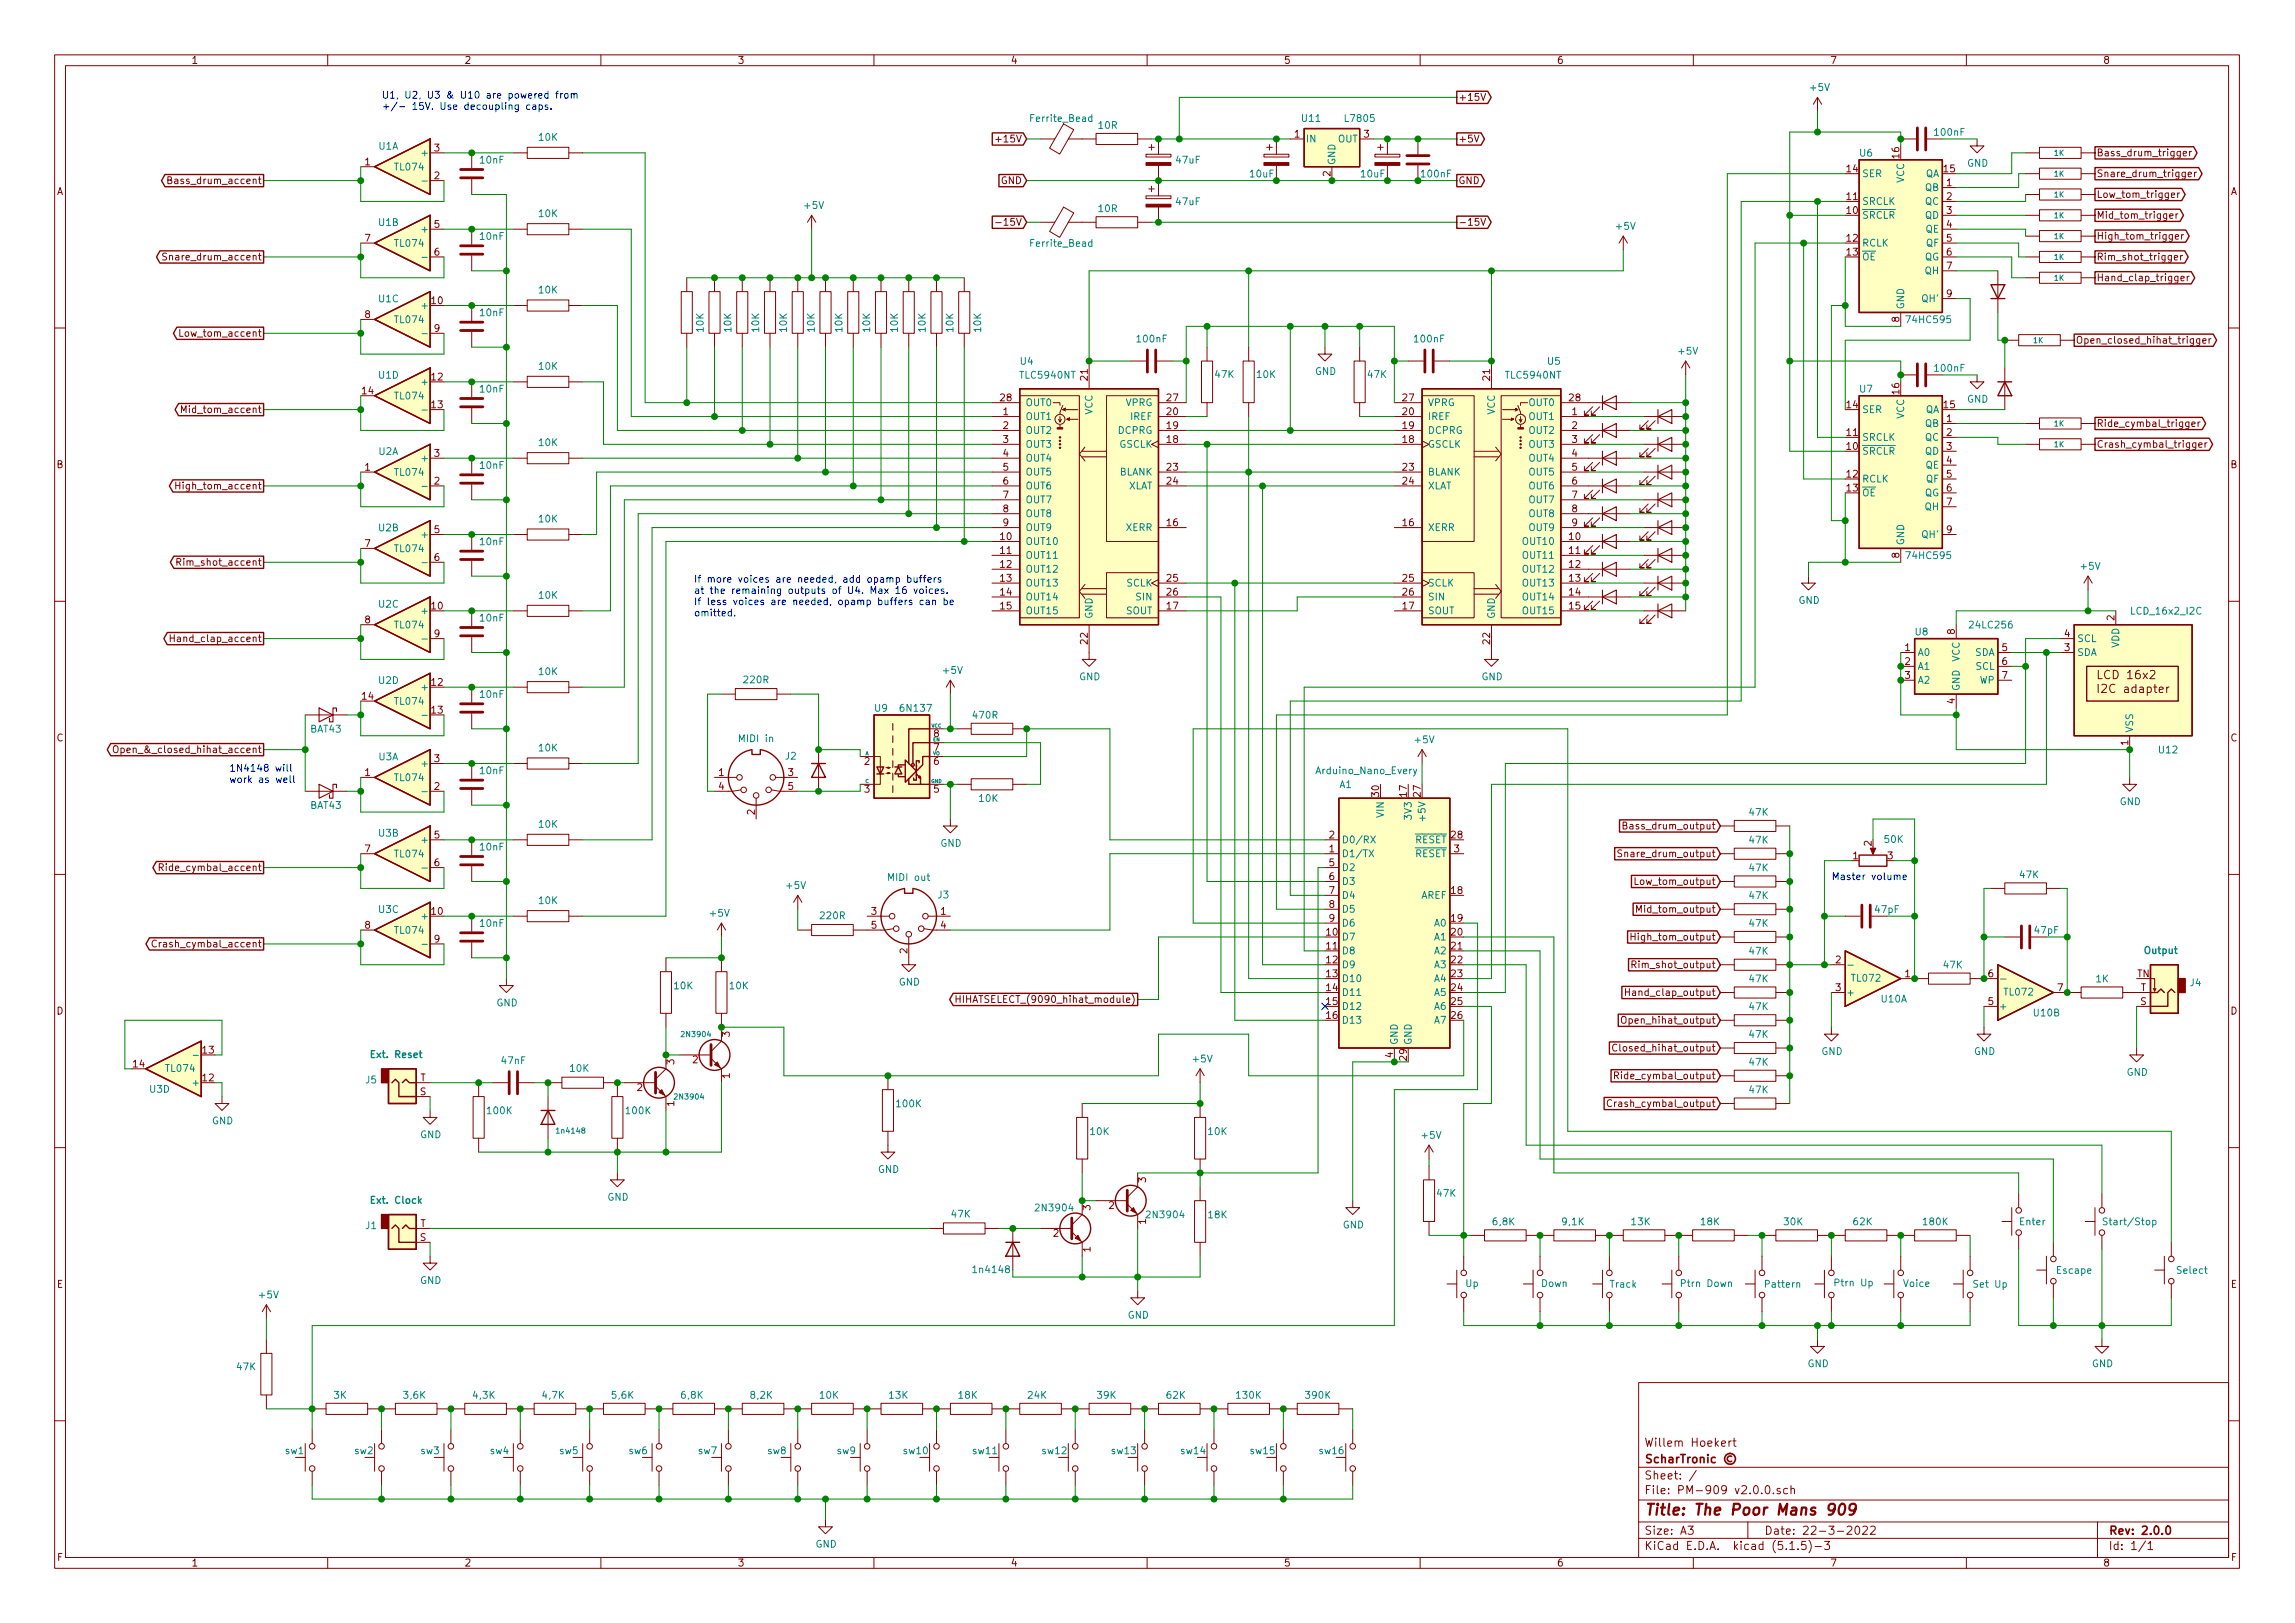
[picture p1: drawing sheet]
<svg xmlns="http://www.w3.org/2000/svg" width="420mm" height="297mm" viewBox="0 0 420 297" stroke-linecap="round" stroke-linejoin="round" font-family="sans-serif">
<defs><g id="words">
<text font-size="2.8" fill="#840000" x="301" y="277.3">Title: The Poor Mans 909</text>
<g font-size="2.1" fill="#840000">
<text x="384.5" y="124.3">LCD 16x2</text>
<text x="384.8" y="126.8">I2C adapter</text>
<text x="301" y="267.8">ScharTronic ©</text>
<text x="301" y="264.8">Willem Hoekert</text>
<text x="301" y="273.5">File: PM-909 v2.0.0.sch</text>
<text x="301" y="270.8">Sheet: /</text>
<text x="301" y="280.9">Size: A3</text>
<text x="323" y="280.9">Date: 22-3-2022</text>
<text x="386" y="280.9">Rev: 2.0.0</text>
<text x="301" y="283.7">KiCad E.D.A. kicad (5.1.5)-3</text>
<text x="386" y="283.7">Id: 1/1</text>
</g>
<g font-size="1.8" fill="#840000">
<text x="35" y="11.7">1</text>
<text x="85" y="11.7">2</text>
<text x="135" y="11.7">3</text>
<text x="185" y="11.7">4</text>
<text x="235" y="11.7">5</text>
<text x="285" y="11.7">6</text>
<text x="335" y="11.7">7</text>
<text x="385" y="11.7">8</text>
<text x="267" y="18.5">+15V</text>
<text x="79.5" y="27.7">3</text>
<text x="183" y="26.1">+15V</text>
<text x="237" y="25.2">1</text>
<text x="249.7" y="25.2">3</text>
<text x="267" y="26.1">+5V</text>
<text x="347.7" y="28.9" transform="rotate(-90 347.7 28.9)">16</text>
<text x="383.8" y="28.6">Bass_drum_trigger</text>
<text x="10.4" y="35.7">A</text>
<text x="31.8" y="33.7">Bass_drum_accent</text>
<text x="66.8" y="30.3">1</text>
<text x="79.5" y="32.8">2</text>
<text x="183.2" y="33.7">GND</text>
<text x="243.6" y="32.3" transform="rotate(-90 243.6 32.3)">2</text>
<text x="267" y="33.7">GND</text>
<text x="338.1" y="31.5">14</text>
<text x="355.9" y="31.5">15</text>
<text x="356.4" y="34.1">1</text>
<text x="383.8" y="32.4">Snare_drum_trigger</text>
<text x="408.4" y="35.7">A</text>
<text x="79.5" y="41.7">5</text>
<text x="183.4" y="41.3">-15V</text>
<text x="267" y="41.3">-15V</text>
<text x="338.1" y="39.2">10</text>
<text x="338.1" y="36.6">11</text>
<text x="356.4" y="36.6">2</text>
<text x="356.4" y="39.2">3</text>
<text x="356.4" y="41.7">4</text>
<text x="383.8" y="36.2">Low_tom_trigger</text>
<text x="383.8" y="40">Mid_tom_trigger</text>
<text x="31.1" y="47.7">Snare_drum_accent</text>
<text x="66.8" y="44.2">7</text>
<text x="79.5" y="46.8">6</text>
<text x="338.1" y="44.2">12</text>
<text x="338.1" y="46.8">13</text>
<text x="356.4" y="44.2">5</text>
<text x="356.4" y="46.8">6</text>
<text x="383.8" y="43.9">High_tom_trigger</text>
<text x="383.8" y="47.7">Rim_shot_trigger</text>
<text x="356.4" y="49.3">7</text>
<text x="383.8" y="51.5">Hand_clap_trigger</text>
<text x="66.8" y="58.2">8</text>
<text x="79" y="55.7">10</text>
<text x="347.7" y="58.9" transform="rotate(-90 347.7 58.9)">8</text>
<text x="356.4" y="54.4">9</text>
<text x="33.7" y="61.6">Low_tom_accent</text>
<text x="79.5" y="60.7">9</text>
<text x="380" y="62.9">Open_closed_hihat_trigger</text>
<text x="79" y="69.6">12</text>
<text x="199.1" y="69.6" transform="rotate(-90 199.1 69.6)">21</text>
<text x="272.8" y="69.6" transform="rotate(-90 272.8 69.6)">21</text>
<text x="34.1" y="75.6">Mid_tom_accent</text>
<text x="66.3" y="72.2">14</text>
<text x="79" y="74.7">13</text>
<text x="183.2" y="73.4">28</text>
<text x="183.7" y="76">1</text>
<text x="213.7" y="76">20</text>
<text x="213.7" y="73.4">27</text>
<text x="256.8" y="76">20</text>
<text x="256.8" y="73.4">27</text>
<text x="287.3" y="73.4">28</text>
<text x="287.8" y="76">1</text>
<text x="338.1" y="74.7">14</text>
<text x="347.7" y="72.1" transform="rotate(-90 347.7 72.1)">16</text>
<text x="355.9" y="74.7">15</text>
<text x="356.4" y="77.3">1</text>
<text x="79.5" y="83.6">3</text>
<text x="183.7" y="78.5">2</text>
<text x="183.7" y="81.1">3</text>
<text x="183.7" y="83.6">4</text>
<text x="213.7" y="81.1">18</text>
<text x="213.7" y="78.5">19</text>
<text x="256.8" y="81.1">18</text>
<text x="256.8" y="78.5">19</text>
<text x="287.8" y="78.5">2</text>
<text x="287.8" y="81.1">3</text>
<text x="287.8" y="83.6">4</text>
<text x="338.1" y="82.3">10</text>
<text x="338.1" y="79.8">11</text>
<text x="356.4" y="79.8">2</text>
<text x="356.4" y="82.3">3</text>
<text x="383.8" y="82">Crash_cymbal_trigger</text>
<text x="383.8" y="78.1">Ride_cymbal_trigger</text>
<text x="10.4" y="85.7">B</text>
<text x="33.3" y="89.6">High_tom_accent</text>
<text x="66.8" y="86.1">1</text>
<text x="79.5" y="88.7">2</text>
<text x="183.7" y="86.1">5</text>
<text x="183.7" y="88.7">6</text>
<text x="213.7" y="86.1">23</text>
<text x="213.7" y="88.7">24</text>
<text x="256.8" y="86.1">23</text>
<text x="256.8" y="88.7">24</text>
<text x="287.8" y="86.1">5</text>
<text x="287.8" y="88.7">6</text>
<text x="338.1" y="87.4">12</text>
<text x="338.1" y="90">13</text>
<text x="356.4" y="84.9">4</text>
<text x="356.4" y="87.4">5</text>
<text x="356.4" y="90">6</text>
<text x="408.4" y="85.7">B</text>
<text x="183.7" y="91.2">7</text>
<text x="183.7" y="93.8">8</text>
<text x="287.8" y="91.2">7</text>
<text x="287.8" y="93.8">8</text>
<text x="356.4" y="92.5">7</text>
<text x="66.8" y="100.1">7</text>
<text x="79.5" y="97.6">5</text>
<text x="183.2" y="98.8">10</text>
<text x="183.2" y="101.4">11</text>
<text x="183.7" y="96.3">9</text>
<text x="213.7" y="96.3">16</text>
<text x="256.8" y="96.3">16</text>
<text x="287.3" y="98.8">10</text>
<text x="287.3" y="101.4">11</text>
<text x="287.8" y="96.3">9</text>
<text x="356.4" y="97.6">9</text>
<text x="33.4" y="103.5">Rim_shot_accent</text>
<text x="79.5" y="102.7">6</text>
<text x="183.2" y="103.9">12</text>
<text x="183.2" y="106.5">13</text>
<text x="213.7" y="106.5">25</text>
<text x="256.8" y="106.5">25</text>
<text x="287.3" y="103.9">12</text>
<text x="287.3" y="106.5">13</text>
<text x="347.7" y="102.1" transform="rotate(-90 347.7 102.1)">8</text>
<text x="79" y="111.5">10</text>
<text x="183.2" y="109">14</text>
<text x="183.2" y="111.5">15</text>
<text x="213.7" y="111.5">17</text>
<text x="213.7" y="109">26</text>
<text x="256.8" y="111.5">17</text>
<text x="256.8" y="109">26</text>
<text x="287.3" y="109">14</text>
<text x="287.3" y="111.5">15</text>
<text x="387.1" y="113.5" transform="rotate(-90 387.1 113.5)">2</text>
<text x="32.5" y="117.5">Hand_clap_accent</text>
<text x="66.8" y="114.1">8</text>
<text x="79.5" y="116.6">9</text>
<text x="199.1" y="117.8" transform="rotate(-90 199.1 117.8)">22</text>
<text x="272.8" y="117.8" transform="rotate(-90 272.8 117.8)">22</text>
<text x="348.8" y="119.2">1</text>
<text x="357.9" y="116.1" transform="rotate(-90 357.9 116.1)">8</text>
<text x="366.5" y="119.2">5</text>
<text x="378" y="119.2">3</text>
<text x="378" y="116.6">4</text>
<text x="79" y="125.5">12</text>
<text x="348.8" y="121.7">2</text>
<text x="348.8" y="124.2">3</text>
<text x="366.5" y="121.7">6</text>
<text x="366.5" y="124.2">7</text>
<text x="66.3" y="128.1">14</text>
<text x="79" y="130.6">13</text>
<text x="357.9" y="128.8" transform="rotate(-90 357.9 128.8)">4</text>
<text x="10.4" y="135.7">C</text>
<text x="22.8" y="137.8">Open_&amp;_closed_hihat_accent</text>
<text x="171" y="137.5">7</text>
<text x="171" y="134.9">8</text>
<text x="389.6" y="136.4" transform="rotate(-90 389.6 136.4)">1</text>
<text x="408.4" y="135.7">C</text>
<text x="66.8" y="142">1</text>
<text x="79.5" y="139.5">3</text>
<text x="131.6" y="142">1</text>
<text x="144.3" y="142">3</text>
<text x="158.3" y="140">2</text>
<text x="171" y="140">6</text>
<text x="79.5" y="144.6">2</text>
<text x="131.6" y="144.6">4</text>
<text x="138.2" y="149.1" transform="rotate(-90 138.2 149.1)">2</text>
<text x="144.3" y="144.6">5</text>
<text x="158.3" y="145.1">3</text>
<text x="171" y="145.1">5</text>
<text x="252.5" y="145.8" transform="rotate(-90 252.5 145.8)">30</text>
<text x="257.6" y="145.8" transform="rotate(-90 257.6 145.8)">17</text>
<text x="260.1" y="145.8" transform="rotate(-90 260.1 145.8)">27</text>
<text x="66.8" y="156">7</text>
<text x="79.5" y="153.5">5</text>
<text x="243.4" y="156">1</text>
<text x="243.4" y="153.5">2</text>
<text x="265.7" y="153.5">28</text>
<text x="266.2" y="156">3</text>
<text x="298" y="151.8">Bass_drum_output</text>
<text x="342.6" y="154.8" transform="rotate(-90 342.6 154.8)">2</text>
<text x="30.5" y="159.4">Ride_cymbal_accent</text>
<text x="79.5" y="158.5">6</text>
<text x="243.4" y="158.5">5</text>
<text x="243.4" y="161.1">6</text>
<text x="297.4" y="156.9">Snare_drum_output</text>
<text x="299.9" y="162">Low_tom_output</text>
<text x="339.2" y="157.3">1</text>
<text x="345.6" y="157.3">3</text>
<text x="79" y="167.4">10</text>
<text x="159.5" y="167.4">3</text>
<text x="172.2" y="167.4">1</text>
<text x="243.4" y="163.6">7</text>
<text x="243.4" y="166.2">8</text>
<text x="265.7" y="163.6">18</text>
<text x="300.4" y="167">Mid_tom_output</text>
<text x="29.3" y="173.4">Crash_cymbal_accent</text>
<text x="66.8" y="170">8</text>
<text x="79.5" y="172.5">9</text>
<text x="159.5" y="170">5</text>
<text x="172.2" y="170">4</text>
<text x="242.9" y="171.2">10</text>
<text x="242.9" y="173.8">11</text>
<text x="243.4" y="168.7">9</text>
<text x="265.7" y="168.7">19</text>
<text x="265.7" y="171.2">20</text>
<text x="265.7" y="173.8">21</text>
<text x="299.5" y="172.1">High_tom_output</text>
<text x="166.1" y="174.5" transform="rotate(-90 166.1 174.5)">2</text>
<text x="242.9" y="176.3">12</text>
<text x="242.9" y="178.9">13</text>
<text x="265.7" y="176.3">22</text>
<text x="265.7" y="178.9">23</text>
<text x="299.6" y="177.2">Rim_shot_output</text>
<text x="336.1" y="176.3">2</text>
<text x="348.8" y="178.9">1</text>
<text x="364" y="178.9">6</text>
<text x="391.3" y="178.9">TN</text>
<text x="10.4" y="185.7">D</text>
<text x="177.1" y="183.6">HIHATSELECT_(9090_hihat_module)</text>
<text x="242.9" y="181.4">14</text>
<text x="242.9" y="183.9">15</text>
<text x="265.7" y="181.4">24</text>
<text x="265.7" y="183.9">25</text>
<text x="298.8" y="182.3">Hand_clap_output</text>
<text x="336.1" y="181.4">3</text>
<text x="364" y="183.9">5</text>
<text x="376.7" y="181.4">7</text>
<text x="391.8" y="183.9">S</text>
<text x="391.9" y="181.4">T</text>
<text x="408.4" y="185.7">D</text>
<text x="133.6" y="189.7" transform="rotate(-90 133.6 189.7)">3</text>
<text x="242.9" y="186.5">16</text>
<text x="265.7" y="186.5">26</text>
<text x="298" y="187.4">Open_hihat_output</text>
<text x="24.4" y="195.4">14</text>
<text x="37.1" y="197.9">12</text>
<text x="37.1" y="192.8">13</text>
<text x="76.9" y="197.9">T</text>
<text x="123.4" y="194.8" transform="rotate(-90 123.4 194.8)">3</text>
<text x="126.8" y="194.6">2</text>
<text x="133.6" y="197.4" transform="rotate(-90 133.6 197.4)">1</text>
<text x="255" y="193.6" transform="rotate(-90 255 193.6)">4</text>
<text x="257.6" y="194" transform="rotate(-90 257.6 194)">29</text>
<text x="296.6" y="192.4">Closed_hihat_output</text>
<text x="296.8" y="197.5">Ride_cymbal_output</text>
<text x="76.9" y="200.4">S</text>
<text x="116.7" y="199.7">2</text>
<text x="123.4" y="202.4" transform="rotate(-90 123.4 202.4)">1</text>
<text x="295.6" y="202.6">Crash_cymbal_output</text>
<text x="199.6" y="221.5" transform="rotate(-90 199.6 221.5)">3</text>
<text x="203" y="221.3">2</text>
<text x="209.8" y="216.4" transform="rotate(-90 209.8 216.4)">3</text>
<text x="76.9" y="227.1">S</text>
<text x="76.9" y="224.6">T</text>
<text x="192.9" y="226.4">2</text>
<text x="209.8" y="224" transform="rotate(-90 209.8 224)">1</text>
<text x="199.6" y="229.1" transform="rotate(-90 199.6 229.1)">1</text>
<text x="10.4" y="235.7">E</text>
<text x="408.4" y="235.7">E</text>
<text x="10.5" y="285.7">F</text>
<text x="35" y="286.7">1</text>
<text x="85" y="286.7">2</text>
<text x="135" y="286.7">3</text>
<text x="185" y="286.7">4</text>
<text x="235" y="286.7">5</text>
<text x="285" y="286.7">6</text>
<text x="335" y="286.7">7</text>
<text x="385" y="286.7">8</text>
<text x="408.5" y="285.7">F</text>
</g>
<g font-size="1.8" fill="#008484">
<text x="331.5" y="16.6">+5V</text>
<text x="188.9" y="22.3">Ferrite_Bead</text>
<text x="201.2" y="23.6">10R</text>
<text x="238.4" y="22.3">U11</text>
<text x="246.4" y="22.3">L7805</text>
<text x="69.3" y="27.4">U1A</text>
<text x="77.6" y="28.6">+</text>
<text x="88" y="29.9">10nF</text>
<text x="98.7" y="25.8">10K</text>
<text x="215.4" y="29.9">47uF</text>
<text x="239" y="26.1">IN</text>
<text x="244.9" y="26.1">OUT</text>
<text x="340.5" y="28.7">U6</text>
<text x="354.3" y="24.9">100nF</text>
<text x="72.4" y="31.2">TL074</text>
<text x="228.9" y="32.5">10uF</text>
<text x="244.5" y="30.3" transform="rotate(-90 244.5 30.3)">GND</text>
<text x="249.3" y="32.5">10uF</text>
<text x="260.3" y="32.5">100nF</text>
<text x="340.9" y="32.4">SER</text>
<text x="348.6" y="33.5" transform="rotate(-90 348.6 33.5)">VCC</text>
<text x="352.5" y="35">QB</text>
<text x="352.5" y="32.4">QA</text>
<text x="360.1" y="30.5">GND</text>
<text x="69.4" y="41.4">U1B</text>
<text x="98.7" y="39.7">10K</text>
<text x="147.4" y="38.2">+5V</text>
<text x="201.2" y="38.8">10R</text>
<text x="215.4" y="37.6">47uF</text>
<text x="340.9" y="40">SRCLR</text>
<text x="340.9" y="37.5">SRCLK</text>
<text x="352.5" y="37.5">QC</text>
<text x="352.5" y="40">QD</text>
<text x="72.4" y="45.2">TL074</text>
<text x="77.6" y="42.6">+</text>
<text x="88" y="43.9">10nF</text>
<text x="188.9" y="45.2">Ferrite_Bead</text>
<text x="296" y="42">+5V</text>
<text x="340.9" y="45.1">RCLK</text>
<text x="340.9" y="47.7">OE</text>
<text x="352.3" y="47.7">QG</text>
<text x="352.5" y="42.6">QE</text>
<text x="352.6" y="45.1">QF</text>
<text x="98.7" y="53.7">10K</text>
<text x="352.5" y="50.2">QH</text>
<text x="69.4" y="55.3">U1C</text>
<text x="72.4" y="59.1">TL074</text>
<text x="77.6" y="56.6">+</text>
<text x="88" y="57.9">10nF</text>
<text x="348.6" y="56.7" transform="rotate(-90 348.6 56.7)">GND</text>
<text x="349.3" y="59.1">74HC595</text>
<text x="352" y="55.3">QH'</text>
<text x="128.8" y="60.7" transform="rotate(-90 128.8 60.7)">10K</text>
<text x="133.9" y="60.7" transform="rotate(-90 133.9 60.7)">10K</text>
<text x="139" y="60.7" transform="rotate(-90 139 60.7)">10K</text>
<text x="144.1" y="60.7" transform="rotate(-90 144.1 60.7)">10K</text>
<text x="149.1" y="60.7" transform="rotate(-90 149.1 60.7)">10K</text>
<text x="154.2" y="60.7" transform="rotate(-90 154.2 60.7)">10K</text>
<text x="159.3" y="60.7" transform="rotate(-90 159.3 60.7)">10K</text>
<text x="164.4" y="60.7" transform="rotate(-90 164.4 60.7)">10K</text>
<text x="169.5" y="60.7" transform="rotate(-90 169.5 60.7)">10K</text>
<text x="174.5" y="60.7" transform="rotate(-90 174.5 60.7)">10K</text>
<text x="179.6" y="60.7" transform="rotate(-90 179.6 60.7)">10K</text>
<text x="208.3" y="62.7">100nF</text>
<text x="259.1" y="62.7">100nF</text>
<text x="307.4" y="64.9">+5V</text>
<text x="69.4" y="69.3">U1D</text>
<text x="77.6" y="70.5">+</text>
<text x="88" y="71.8">10nF</text>
<text x="98.7" y="67.7">10K</text>
<text x="186.8" y="66.8">U4</text>
<text x="186.9" y="69.3">TLC5940NT</text>
<text x="222.5" y="69.2">47K</text>
<text x="230.1" y="69.2">10K</text>
<text x="240.7" y="68.6">GND</text>
<text x="250.5" y="69.2">47K</text>
<text x="275.8" y="69.3">TLC5940NT</text>
<text x="283.4" y="66.8">U5</text>
<text x="340.5" y="71.8">U7</text>
<text x="354.3" y="68">100nF</text>
<text x="72.4" y="73.1">TL074</text>
<text x="187.7" y="76.9">OUT1</text>
<text x="187.7" y="74.3">OUT0</text>
<text x="200" y="75.9" transform="rotate(-90 200 75.9)">VCC</text>
<text x="206.1" y="74.3">VPRG</text>
<text x="207" y="76.9">IREF</text>
<text x="261.4" y="76.9">IREF</text>
<text x="261.4" y="74.3">VPRG</text>
<text x="273.7" y="75.9" transform="rotate(-90 273.7 75.9)">VCC</text>
<text x="280" y="76.9">OUT1</text>
<text x="280" y="74.3">OUT0</text>
<text x="340.9" y="75.6">SER</text>
<text x="348.6" y="76.7" transform="rotate(-90 348.6 76.7)">VCC</text>
<text x="352.5" y="75.6">QA</text>
<text x="360.1" y="73.7">GND</text>
<text x="69.3" y="83.3">U2A</text>
<text x="98.7" y="81.6">10K</text>
<text x="187.7" y="79.4">OUT2</text>
<text x="187.7" y="82">OUT3</text>
<text x="204.7" y="79.4">DCPRG</text>
<text x="204.9" y="82">GSCLK</text>
<text x="261.4" y="82">GSCLK</text>
<text x="261.4" y="79.4">DCPRG</text>
<text x="280" y="79.4">OUT2</text>
<text x="280" y="82">OUT3</text>
<text x="340.9" y="83.2">SRCLR</text>
<text x="340.9" y="80.7">SRCLK</text>
<text x="352.5" y="78.1">QB</text>
<text x="352.5" y="80.7">QC</text>
<text x="352.5" y="83.2">QD</text>
<text x="72.4" y="87.1">TL074</text>
<text x="77.6" y="84.5">+</text>
<text x="88" y="85.8">10nF</text>
<text x="187.7" y="84.5">OUT4</text>
<text x="187.7" y="87">OUT5</text>
<text x="187.7" y="89.6">OUT6</text>
<text x="204.9" y="87">BLANK</text>
<text x="206.5" y="89.6">XLAT</text>
<text x="261.4" y="87">BLANK</text>
<text x="261.4" y="89.6">XLAT</text>
<text x="280" y="84.5">OUT4</text>
<text x="280" y="87">OUT5</text>
<text x="280" y="89.6">OUT6</text>
<text x="340.9" y="88.3">RCLK</text>
<text x="352.5" y="85.8">QE</text>
<text x="352.6" y="88.3">QF</text>
<text x="98.7" y="95.6">10K</text>
<text x="187.7" y="92.1">OUT7</text>
<text x="187.7" y="94.7">OUT8</text>
<text x="280" y="92.1">OUT7</text>
<text x="280" y="94.7">OUT8</text>
<text x="340.9" y="90.8">OE</text>
<text x="352.3" y="90.8">QG</text>
<text x="352.5" y="93.4">QH</text>
<text x="69.4" y="97.2">U2B</text>
<text x="72.4" y="101.1">TL074</text>
<text x="77.6" y="98.5">+</text>
<text x="88" y="99.8">10nF</text>
<text x="187.7" y="99.7">OUT10</text>
<text x="187.7" y="97.2">OUT9</text>
<text x="206.2" y="97.2">XERR</text>
<text x="261.4" y="97.2">XERR</text>
<text x="279" y="99.7">OUT10</text>
<text x="280" y="97.2">OUT9</text>
<text x="348.6" y="99.9" transform="rotate(-90 348.6 99.9)">GND</text>
<text x="352" y="98.5">QH'</text>
<text x="187.7" y="102.3">OUT11</text>
<text x="187.7" y="104.8">OUT12</text>
<text x="187.7" y="107.4">OUT13</text>
<text x="206.2" y="107.4">SCLK</text>
<text x="261.4" y="107.4">SCLK</text>
<text x="279" y="102.3">OUT11</text>
<text x="279" y="104.8">OUT12</text>
<text x="279" y="107.4">OUT13</text>
<text x="349.3" y="102.3">74HC595</text>
<text x="381.1" y="104.3">+5V</text>
<text x="69.4" y="111.2">U2C</text>
<text x="77.6" y="112.4">+</text>
<text x="88" y="113.8">10nF</text>
<text x="98.7" y="109.6">10K</text>
<text x="187.7" y="109.9">OUT14</text>
<text x="187.7" y="112.4">OUT15</text>
<text x="200" y="113.3" transform="rotate(-90 200 113.3)">GND</text>
<text x="206.2" y="112.4">SOUT</text>
<text x="208.1" y="109.9">SIN</text>
<text x="261.4" y="112.4">SOUT</text>
<text x="261.4" y="109.9">SIN</text>
<text x="273.7" y="113.3" transform="rotate(-90 273.7 113.3)">GND</text>
<text x="279" y="109.9">OUT14</text>
<text x="279" y="112.4">OUT15</text>
<text x="329.3" y="110.5">GND</text>
<text x="390.4" y="112.5">LCD_16x2_I2C</text>
<text x="72.4" y="115">TL074</text>
<text x="350.7" y="116.3">U8</text>
<text x="360.9" y="115">24LC256</text>
<text x="380.2" y="117.5">SCL</text>
<text x="388" y="118.6" transform="rotate(-90 388 118.6)">VDD</text>
<text x="69.4" y="125.2">U2D</text>
<text x="98.7" y="123.6">10K</text>
<text x="136.3" y="125.1">220R</text>
<text x="172.8" y="123.3">+5V</text>
<text x="197.6" y="124.5">GND</text>
<text x="271.2" y="124.5">GND</text>
<text x="351" y="120.1">A0</text>
<text x="351" y="122.6">A1</text>
<text x="351" y="125.1">A2</text>
<text x="358.8" y="121.1" transform="rotate(-90 358.8 121.1)">VCC</text>
<text x="361.5" y="120.1">SDA</text>
<text x="361.7" y="122.6">SCL</text>
<text x="362.4" y="125.1">WP</text>
<text x="380.2" y="120.1">SDA</text>
<text x="72.4" y="129">TL074</text>
<text x="77.6" y="126.4">+</text>
<text x="88" y="127.7">10nF</text>
<text x="160.2" y="130.3">U9</text>
<text x="165" y="130.3">6N137</text>
<text x="178.2" y="131.5">470R</text>
<text x="358.8" y="126.5" transform="rotate(-90 358.8 126.5)">GND</text>
<text x="56.9" y="134.1">BAT43</text>
<text x="98.7" y="137.5">10K</text>
<text x="135.5" y="135.8">MIDI in</text>
<text x="259.1" y="136">+5V</text>
<text x="390.5" y="134.1" transform="rotate(-90 390.5 134.1)">VSS</text>
<text x="395.3" y="137.9">U12</text>
<text x="69.3" y="139.2">U3A</text>
<text x="72.4" y="143">TL074</text>
<text x="77.6" y="140.4">+</text>
<text x="88" y="141.7">10nF</text>
<text x="143.8" y="139">J2</text>
<text x="241.2" y="141.7">Arduino_Nano_Every</text>
<text x="56.9" y="148">BAT43</text>
<text x="179.3" y="146.8">10K</text>
<text x="245.3" y="144.2">A1</text>
<text x="253.4" y="149.5" transform="rotate(-90 253.4 149.5)">VIN</text>
<text x="258.4" y="149.7" transform="rotate(-90 258.4 149.7)">3V3</text>
<text x="261" y="149.8" transform="rotate(-90 261 149.8)">+5V</text>
<text x="320.3" y="149.3">47K</text>
<text x="388.1" y="147.4">GND</text>
<text x="69.4" y="153.1">U3B</text>
<text x="77.6" y="154.3">+</text>
<text x="88" y="155.7">10nF</text>
<text x="98.7" y="151.5">10K</text>
<text x="172.2" y="155">GND</text>
<text x="245.6" y="154.3">D0/RX</text>
<text x="259" y="154.3">RESET</text>
<text x="320.3" y="154.4">47K</text>
<text x="345.1" y="154.3">50K</text>
<text x="72.4" y="156.9">TL074</text>
<text x="162.9" y="161.2">MIDI out</text>
<text x="245.6" y="156.9">D1/TX</text>
<text x="245.6" y="159.4">D2</text>
<text x="245.6" y="162">D3</text>
<text x="259" y="156.9">RESET</text>
<text x="320.3" y="159.5">47K</text>
<text x="369.8" y="160.7">47K</text>
<text x="69.4" y="167.1">U3C</text>
<text x="98.7" y="165.5">10K</text>
<text x="130.1" y="167.8">+5V</text>
<text x="144.1" y="162.7">+5V</text>
<text x="171.8" y="164.4">J3</text>
<text x="245.6" y="164.5">D4</text>
<text x="245.6" y="167">D5</text>
<text x="260.1" y="164.5">AREF</text>
<text x="320.3" y="164.6">47K</text>
<text x="343.4" y="167.1">47pF</text>
<text x="72.4" y="170.9">TL074</text>
<text x="77.6" y="168.3">+</text>
<text x="88" y="169.6">10nF</text>
<text x="150.3" y="168.2">220R</text>
<text x="245.6" y="172.1">D7</text>
<text x="245.6" y="169.6">D6</text>
<text x="262.7" y="169.6">A0</text>
<text x="262.7" y="172.1">A1</text>
<text x="320.3" y="169.6">47K</text>
<text x="372.6" y="170.9">47pF</text>
<text x="245.6" y="174.7">D8</text>
<text x="245.6" y="177.2">D9</text>
<text x="245.6" y="179.7">D10</text>
<text x="262.7" y="174.7">A2</text>
<text x="262.7" y="177.2">A3</text>
<text x="262.7" y="179.7">A4</text>
<text x="320.3" y="174.7">47K</text>
<text x="320.3" y="179.8">47K</text>
<text x="339.1" y="179.7">TL072</text>
<text x="355.9" y="177.3">47K</text>
<text x="383.7" y="179.8">1K</text>
<text x="392.7" y="174.6">Output</text>
<text x="90.9" y="184.2">GND</text>
<text x="123.5" y="181.1">10K</text>
<text x="133.6" y="181.1">10K</text>
<text x="164.5" y="180.4">GND</text>
<text x="245.6" y="182.3">D11</text>
<text x="245.6" y="184.8">D12</text>
<text x="262.7" y="182.3">A5</text>
<text x="262.7" y="184.8">A6</text>
<text x="320.3" y="184.9">47K</text>
<text x="337.9" y="182.3">+</text>
<text x="344.4" y="183.5">U10A</text>
<text x="365.9" y="184.8">+</text>
<text x="367" y="182.2">TL072</text>
<text x="401" y="180.5">J4</text>
<text x="245.6" y="187.4">D13</text>
<text x="255.9" y="191.3" transform="rotate(-90 255.9 191.3)">GND</text>
<text x="258.4" y="191.3" transform="rotate(-90 258.4 191.3)">GND</text>
<text x="262.7" y="187.4">A7</text>
<text x="320.3" y="190">47K</text>
<text x="372.4" y="186">U10B</text>
<text x="30.5" y="196.2">TL074</text>
<text x="68.3" y="193.6">Ext. Reset</text>
<text x="91.9" y="194.8">47nF</text>
<text x="104.4" y="196.2">10K</text>
<text x="218.5" y="194.4">+5V</text>
<text x="320.3" y="195">47K</text>
<text x="333.5" y="193.1">GND</text>
<text x="361.4" y="193.1">GND</text>
<text x="389.3" y="196.9">GND</text>
<text x="27.5" y="200">U3D</text>
<text x="35.7" y="198.8">+</text>
<text x="67" y="198.3">J5</text>
<text x="89.3" y="203.9">100K</text>
<text x="114.7" y="203.9">100K</text>
<text x="164.2" y="202.7">100K</text>
<text x="320.3" y="200.1">47K</text>
<text x="38.8" y="205.8">GND</text>
<text x="76.9" y="208.3">GND</text>
<text x="199.7" y="207.7">10K</text>
<text x="221.3" y="207.7">10K</text>
<text x="260.4" y="208.4">+5V</text>
<text x="160.7" y="214.7">GND</text>
<text x="68.3" y="220.3">Ext. Clock</text>
<text x="111.2" y="219.7">GND</text>
<text x="189.9" y="221.7">2N3904</text>
<text x="263.1" y="219">47K</text>
<text x="67" y="225">J1</text>
<text x="174.3" y="222.8">47K</text>
<text x="210.2" y="223">2N3904</text>
<text x="221.3" y="223">18K</text>
<text x="245.8" y="224.8">GND</text>
<text x="273.4" y="224.2">6,8K</text>
<text x="286.1" y="224.2">9,1K</text>
<text x="298.7" y="224.2">13K</text>
<text x="311.4" y="224.2">18K</text>
<text x="326.7" y="224.2">30K</text>
<text x="339.4" y="224.2">62K</text>
<text x="352.2" y="224.2">180K</text>
<text x="369.8" y="224.2">Enter</text>
<text x="385.7" y="224.2">Start/Stop</text>
<text x="178.5" y="233">1n4148</text>
<text x="376.6" y="233.1">Escape</text>
<text x="398.7" y="233.1">Select</text>
<text x="47.5" y="237.6">+5V</text>
<text x="76.9" y="235">GND</text>
<text x="268.3" y="235.5">Up</text>
<text x="282.2" y="235.5">Down</text>
<text x="294.8" y="235.7">Track</text>
<text x="308" y="235.5">Ptrn Down</text>
<text x="323.3" y="235.7">Pattern</text>
<text x="336.2" y="235.4">Ptrn Up</text>
<text x="348.5" y="235.5">Voice</text>
<text x="361.5" y="235.7">Set Up</text>
<text x="206.5" y="241.3">GND</text>
<text x="43.4" y="250.8">47K</text>
<text x="330.9" y="250.2">GND</text>
<text x="383" y="250.2">GND</text>
<text x="61.2" y="256">3K</text>
<text x="74" y="256">3,6K</text>
<text x="86.7" y="256">4,3K</text>
<text x="99.4" y="256">4,7K</text>
<text x="112.1" y="256">5,6K</text>
<text x="124.8" y="256">6,8K</text>
<text x="137.5" y="256">8,2K</text>
<text x="150.1" y="256">10K</text>
<text x="162.8" y="256">13K</text>
<text x="175.5" y="256">18K</text>
<text x="188.2" y="256">24K</text>
<text x="200.9" y="256">39K</text>
<text x="213.6" y="256">62K</text>
<text x="226.5" y="256">130K</text>
<text x="239.2" y="256">390K</text>
<text x="52.2" y="266.2">sw1</text>
<text x="64.9" y="266.2">sw2</text>
<text x="77.1" y="266.2">sw3</text>
<text x="89.8" y="266.2">sw4</text>
<text x="102.5" y="266.2">sw5</text>
<text x="115.2" y="266.2">sw6</text>
<text x="127.9" y="266.2">sw7</text>
<text x="140.6" y="266.2">sw8</text>
<text x="153.3" y="266.2">sw9</text>
<text x="165.5" y="266.2">sw10</text>
<text x="178.2" y="266.2">sw11</text>
<text x="190.9" y="266.2">sw12</text>
<text x="203.6" y="266.2">sw13</text>
<text x="216.3" y="266.2">sw14</text>
<text x="229" y="266.2">sw15</text>
<text x="241.6" y="266.2">sw16</text>
<text x="149.3" y="283.2">GND</text>
</g>
<g font-size="1.8" fill="#0000c2">
<text x="69.8" y="18">U1, U2, U3 &amp; U10 are powered from</text>
<text x="69.8" y="20.1">+/- 15V. Use decoupling caps.</text>
<text x="127" y="106.6">If more voices are needed, add opamp buffers</text>
<text x="127" y="108.7">at the remaining outputs of U4. Max 16 voices.</text>
<text x="127" y="110.8">If less voices are needed, opamp buffers can be</text>
<text x="127" y="112.8">omitted.</text>
<text x="41.9" y="141.2">1N4148 will</text>
<text x="41.9" y="143.3">work as well</text>
<text x="335.3" y="161.1">Master volume</text>
</g>
<g font-size="1.4" fill="#008484">
<text x="376.1" y="28.5">1K</text>
<text x="376.1" y="32.3">1K</text>
<text x="376.1" y="36.1">1K</text>
<text x="376.1" y="39.9">1K</text>
<text x="376.1" y="47.6">1K</text>
<text x="376.1" y="43.8">1K</text>
<text x="376.1" y="51.4">1K</text>
<text x="372.3" y="62.8">1K</text>
<text x="376.1" y="81.9">1K</text>
<text x="376.1" y="78">1K</text>
<text x="125" y="189.8">2N3904</text>
<text x="123.7" y="201.2">2N3904</text>
<text x="102.1" y="207.5">1n4148</text>
</g>
<g font-size=".9" fill="#008484">
<text x="170.5" y="133.2">VCC</text>
<text x="170.8" y="135.7">EN</text>
<text x="158.4" y="138.2">A</text>
<text x="158.4" y="143.3">C</text>
<text x="170.5" y="143.3">GND</text>
<text x="170.8" y="138.2">VO</text>
</g>
</g></defs>
<g fill="none" stroke="#840000" stroke-width=".18">
<path d="M10 10h400v277h-400zM12 12h396v273.1h-396zM60 10v2M110 10v2M160 10v2M210 10v2M260 10v2M271.1 17.1l.5 1.3 .4-1.3M310 10v2M332.7 17.8l-.7 1.3M332.7 17.8v2.6M332.7 17.8l.8 1.3"/>
<path d="M360 10v2M30.7 33l.6-.1 .1-.2-.1-.2-.6-.2v1.3h.5l.2-.1 .1-.3-.3-.2M47.3 32.8h.5M47.5 32.3v1.1l.3 .2M66 30.5h2.6M78.7 33.1h2.6M78.7 28h2.6M86.4 28v2.8M86.4 32.8v2.8M94 28h2.5M96.5 27h7.6v2h-7.6zM104.1 28h2.6"/>
<path d="M148.6 39.4l-.8 1.3M148.6 39.4v2.5M148.6 39.4l.8 1.3M182.3 25.5h1M190.5 25.4h2.6M194.7 37.9l1.9 1.1-2.6 4.4-1.8-1zM194.7 22.7l1.9 1-2.6 4.5-1.8-1.1zM195.6 25.4h5.1M200.7 39.7h7.6v2h-7.6zM200.7 24.4h7.6v2.1h-7.6zM208.3 25.4h2.5M209.8 35.9h4.6v.5h-4.6z"/>
<path d="M209.8 28.2h4.6v.5h-4.6zM210.3 27h1M210.3 34.6h1M210.8 26.5v1M210.8 34.1v1M212.1 25.4v2.8M212.1 30.3v5.6M212.1 37.9v2.8M231.4 28.2h4.6v.5h-4.6zM231.9 27h1M232.4 26.5v1M233.7 25.4v2.8"/>
<path d="M233.7 30.3v2.8M236.2 25.4h2.6M243.8 30.5v2.6M248.9 25.4h2.6M251.7 28.2h4.6v.5h-4.6zM252.2 27h1M252.7 26.5v1M254 25.4v2.8M254 30.3v2.8M259.6 25.4v2.8M259.6 30.3v2.8M269.9 24.7l.4 1.3 .5-1.3"/>
<path d="M271.1 40l.5 1.2 .4-1.2M348 25.4h2.8M352.8 25.4h2.8M355.6 39.4h2.5M355.6 34.3h2.5M355.6 36.9h2.5M361.9 25.4v1.3h1.3l-1.3 1.3-1.2-1.3h1.2M370.8 28h2.6M370.8 31.8h2.6M370.8 35.6h2.6M370.8 39.4h2.6M373.4 27h7.6v2h-7.6z"/>
<path d="M373.4 30.8h7.6v2h-7.6zM373.4 34.6h7.6v2h-7.6zM373.4 38.4h7.6v2h-7.6zM381 28h2.5M381 31.8h2.5M381 35.6h2.5M381 39.4h2.5M397.2 39.5l.6-.1v-.2l-.4-.1-.2 .2 .1 .6h.5M397.5 35.7l.6-.1v-.2l-.4-.1-.2 .2 .1 .6h.5M398.4 39.1v.9M398.7 35.3v.9M398.7 39.1l-.3 .3"/>
<path d="M399 35.3l-.3 .2M399.7 28.1l.6-.1v-.3h-.4l-.2 .2 .1 .6h.5M400.6 31.9l.6-.1-.1-.2-.3-.1-.2 .2 .1 .6h.4M400.9 27.7v.8M401.2 27.7h-.2l-.1 .2M401.8 31.5v.8M402.1 31.5l-.3 .2M30.5 46.4l-.5-.1-.2 .1v.3l.1 .2 .5 .2 .1 .3-.2 .2-.5-.1M47.3 46.7h.5M47.5 46.3v1.1l.3 .2M66 58.5h2.6M66 44.5h2.6"/>
<path d="M78.7 41.9h2.6M78.7 47h2.6M86.4 41.9v2.8M86.4 46.8v2.8M86.4 55.9v2.8M94 41.9h2.5M94 55.9h2.5M96.5 54.9h7.6v2h-7.6zM96.5 40.9h7.6v2.1h-7.6zM104.1 41.9h2.6M104.1 55.9h2.6M124.7 53.4h2v7.6h-2z"/>
<path d="M125.7 50.8v2.6M129.8 53.4h2v7.6h-2zM130.8 50.8v2.6M134.9 53.4h2v7.6h-2zM135.9 50.8v2.6M140 53.4h2v7.6h-2zM141 50.8v2.6M145 53.4h2.1v7.6h-2.1zM146 50.8v2.6M150.1 53.4h2v7.6h-2zM151.1 50.8v2.6M155.2 53.4h2v7.6h-2z"/>
<path d="M156.2 50.8v2.6M160.3 53.4h2v7.6h-2zM161.3 50.8v2.6M165.4 53.4h2v7.6h-2zM166.4 50.8v2.6M170.4 53.4h2.1v7.6h-2.1zM171.4 50.8v2.6M175.5 53.4h2v7.6h-2zM176.5 50.8v2.6M182.3 40.8h1M190.5 40.7h2.6M195.6 40.7h5.1"/>
<path d="M208.3 40.7h2.5M297.2 43.2l-.8 1.3M297.2 43.2v2.6M297.2 43.2l.7 1.3M348 57.2v2.5M355.6 41.9h2.5M355.6 47h2.5M355.6 44.5h2.5M355.6 49.6h2.5M355.6 54.6h2.5M365.8 49.6v7.6M370.8 47h2.6"/>
<path d="M370.8 50.8h2.6M370.8 43.2h2.6M373.4 49.8h7.6v2.1h-7.6zM373.4 46h7.6v2h-7.6zM373.4 42.2h7.6v2h-7.6zM381 47h2.5M381 50.8h2.5M381 43.2h2.5M398.1 47.2l.6-.1-.1-.3-.4-.1-.1 .2v.6h.5M398.2 43.3l.7-.1-.1-.2-.4-.1-.2 .2 .1 .6h.5M399.2 46.7v.9M399.3 51l.6-.1-.1-.3h-.3l-.2 .1v.6h.5"/>
<path d="M399.4 42.9v.9M399.6 46.7l-.4 .3M399.8 42.9l-.4 .3M400.4 50.6v.8M400.8 50.6l-.4 .2M10 60h2M32.9 60.3v1.3h.6M33.2 75.5v-1.2l.5 .9 .4-.9v1.2M47.3 74.7h.5M47.3 60.7h.5M47.5 74.3v1l.3 .2M47.5 60.3v1.1l.3 .2"/>
<path d="M78.7 61h2.6M86.4 60.7v2.8M86.4 69.9v2.8M86.4 74.7v2.8M94 69.9h2.5M96.5 68.9h7.6v2h-7.6zM104.1 69.9h2.6M125.7 61v2.5M130.8 61v2.5M135.9 61v2.5M141 61v2.5M146 61v2.5"/>
<path d="M151.1 61v2.5M156.2 61v2.5M161.3 61v2.5M166.4 61v2.5M171.4 61v2.5M176.5 61v2.5M181.6 76.2h5.1M181.6 78.8h5.1M181.6 73.7h5.1M186.7 72.4h10.9v40.7h-10.9zM192.8 73.7h1.3v.5M193.8 76.7l.3 .6"/>
<path d="M194.1 76.2v1.1l.2-.6M194.1 77.8v.5M194.6 74.2l-.5 1.5M197.4 76.7h-2.1l.5-.2-.5 .2 .5 .3M197.4 75h-2.8l.5-.3-.5 .3 .5 .2M199.4 66.1v5.1M202.6 72.4h9.5v26.7h-9.5zM207 66.1h2.8M211.8 66.1h2.8M212.1 76.2h5.1M212.1 78.8h5.1M212.1 73.7h5.1"/>
<path d="M220 66.1h2v7.6h-2zM221 63.5v2.6M221 73.7v2.5M227.6 66.1h2v7.6h-2zM228.6 63.5v2.6M228.6 73.7v2.5M242.6 63.5v1.3h1.2l-1.2 1.3-1.3-1.3h1.3M247.9 66.1h2v7.6h-2zM248.9 63.5v2.6M248.9 73.7v2.5M255.3 76.2h5M255.3 78.8h5"/>
<path d="M255.3 73.7h5M257.8 66.1h2.8M260.3 72.4h9.6v26.7h-9.6zM262.6 66.1h2.8M273 66.1v5.1M274.8 72.4h10.9v40.7h-10.9zM275.1 76.7h2l-.5-.2 .5 .2-.5 .3M275.1 75h2.8l-.5-.3 .5 .3-.5 .2M277.9 74.2l.5 1.5M278.4 76.2v1.1l-.3-.6M278.4 77.8v.5M278.6 76.7l-.2 .6"/>
<path d="M279.7 73.7h-1.3v.5M285.7 76.2h5.1M285.7 78.8h12.7M285.7 73.7h12.7M291.6 79.5l-1.5 1.6h.7h-.7v-.8M291.6 74.5l-1.5 1.5h.7h-.7v-.8M292.9 79.5l-1.6 1.6h.8h-.8v-.8M292.9 74.5l-1.6 1.5h.8h-.8v-.8M301 76.2h7.6M301.8 77l-1.6 1.5h.8h-.8v-.7M303 77l-1.5 1.5h.8h-.8v-.7M308.6 66.1l-.8 1.2"/>
<path d="M308.6 66.1v2.5M308.6 66.1l.8 1.2M348 68.6h2.8M352.8 68.6h2.8M355.6 77.5h2.5M361.9 68.6v1.3h1.3l-1.3 1.3-1.2-1.3h1.2M367 67.3v7.7M367 62.3h2.6M369.6 61.3h7.6v2h-7.6zM370.8 77.5h2.6M373.4 76.5h7.6v2h-7.6zM377.2 62.3h2.5"/>
<path d="M381 77.5h2.5M400.7 77.2v1l-.2 .3-.3-.1M400.7 77.3l-.3-.1-.3 .3 .2 .5h.4M401.3 77.6l.6-.1-.1-.2-.4-.1-.1 .2v.6h.5M402.4 77.2v.9M402.7 62v1.1l-.2 .2-.3-.1M402.7 62h-.3l-.3 .2 .1 .6h.5M402.8 77.2l-.4 .3M403.3 62.4l.6-.1-.1-.3h-.3l-.2 .2v.6h.5M404.4 62v.8M404.8 62l-.4 .2M408 60h2"/>
<path d="M32.2 88.2v1.3M32.2 88.8h.7M47.3 88.7h.5M47.5 88.2v1.1l.3 .2M66 86.4h2.6M78.7 97.8h2.6M78.7 88.9h2.6M78.7 83.9h2.6M86.4 83.9v2.8M86.4 88.7v2.8M86.4 97.8v2.8M94 97.8h2.5"/>
<path d="M94 83.9h2.5M96.5 82.8h7.6v2.1h-7.6zM96.5 96.8h7.6v2h-7.6zM104.1 97.8h2.6M104.1 83.9h2.6M181.6 86.4h5.1M181.6 88.9h5.1M181.6 83.9h5.1M181.6 81.3h5.1M181.6 99.1h5.1M181.6 96.6h5.1M181.6 91.5h5.1"/>
<path d="M181.6 94h5.1M198.1 82.6h4.5M198.1 83.6h4.5M198.6 81.8l-1 1.3 1 1.3M212.1 80.7l-1.3 .6 1.3 .7M212.1 86.4h5.1M212.1 88.9h5.1M212.1 81.3h5.1M212.1 96.6h5.1M255.3 86.4h5M255.3 88.9h5M255.3 81.3h5"/>
<path d="M255.3 96.6h5M260.3 80.7l1.3 .6-1.3 .7M269.9 82.6h4.4M269.9 83.6h4.4M273.8 81.8l1 1.3-1 1.3M285.7 86.4h5.1M285.7 88.9h12.7M285.7 83.9h12.7M285.7 81.3h5.1M285.7 99.1h12.7M285.7 96.6h5.1M285.7 91.5h5.1"/>
<path d="M285.7 94h12.7M291.6 99.9l-1.5 1.5h.7h-.7v-.8M291.6 94.8l-1.5 1.5h.7h-.7v-.8M291.6 89.7l-1.5 1.5h.7h-.7v-.7M291.6 84.6l-1.5 1.5h.7h-.7v-.7M292.9 99.9l-1.6 1.5h.8h-.8v-.8M292.9 94.8l-1.6 1.5h.8h-.8v-.8M292.9 89.7l-1.6 1.5h.8h-.8v-.7M292.9 84.6l-1.6 1.5h.8h-.8v-.7M301 86.4h7.6M301 81.3h7.6M301 96.6h7.6"/>
<path d="M301 91.5h7.6M301.8 97.3l-1.6 1.5h.8h-.8v-.7M301.8 92.2l-1.6 1.6h.8h-.8v-.8M301.8 87.2l-1.6 1.5h.8h-.8v-.8M301.8 82.1l-1.6 1.5h.8h-.8v-.8M303 97.3l-1.5 1.5h.8h-.8v-.7M303 92.2l-1.5 1.6h.8h-.8v-.8M303 87.2l-1.5 1.5h.8h-.8v-.8M303 82.1l-1.5 1.5h.8h-.8v-.8M355.6 97.8h2.5M355.6 82.6h2.5M355.6 80h2.5"/>
<path d="M355.6 85.1h2.5M355.6 87.7h2.5M355.6 90.2h2.5M355.6 92.7h2.5M370.8 81.3h2.6M373.4 80.3h7.6v2h-7.6zM381 81.3h2.5M402 81v1.1l-.2 .2-.4-.1M402 81.1l-.3-.1-.3 .3 .1 .5h.5M402.5 81.4l.6-.1v-.2l-.4-.1-.2 .2 .1 .6h.5M403.7 81v.9M404.1 81l-.4 .3"/>
<path d="M10 110h2M31.2 116.2v1.2M31.2 116.8h.7M31.9 116.2v1.2M32.4 102.9l.6-.1v-.5l-.6-.1v1.3M32.7 102.9l.4 .6M47.3 116.6h.5M47.3 102.6h.5M47.5 116.2v1.1l.3 .1M47.5 102.2v1.1l.3 .2M66 114.3h2.6M66 100.4h2.6"/>
<path d="M78.7 116.9h2.6M78.7 102.9h2.6M86.4 102.7v2.7M86.4 111.8v2.8M86.4 116.6v2.8M94 111.8h2.5M96.5 110.8h7.6v2h-7.6zM104.1 111.8h2.6M181.6 101.6h5.1M181.6 104.2h5.1M181.6 106.7h5.1M181.6 109.3h5.1"/>
<path d="M181.6 111.8h5.1M198.1 107.7h4.5M198.1 108.7h4.5M198.6 107l-1 1.2 1 1.3M199.4 114.3v6.4h1.3l-1.3 1.3-1.3-1.3h1.3M202.6 104.8h9.5v8.3h-9.5zM212.1 106.1l-1.3 .6 1.3 .7M212.1 106.7h5.1M212.1 109.3h5.1M212.1 111.8h5.1M255.3 106.7h5M255.3 109.3h5"/>
<path d="M255.3 111.8h5M260.3 104.8h9.6v8.3h-9.6zM260.3 106.1l1.3 .6-1.3 .7M269.9 107.7h4.4M269.9 108.7h4.4M273 114.3v6.4h1.3l-1.3 1.3-1.2-1.3h1.2M273.8 107l1 1.2-1 1.3M285.7 101.6h5.1M285.7 104.2h12.7M285.7 106.7h5.1M285.7 109.3h12.7M285.7 111.8h5.1"/>
<path d="M291.6 104.9l-1.5 1.6h.7h-.7v-.8M291.6 110l-1.5 1.5h.7h-.7v-.7M292.9 104.9l-1.6 1.6h.8h-.8v-.8M292.9 110l-1.6 1.5h.8h-.8v-.7M301 101.6h7.6M301 106.7h7.6M301 111.8h7.6M301.8 102.4l-1.6 1.5h.8h-.8v-.7M301.8 107.5l-1.6 1.5h.8h-.8v-.8M301.8 112.6l-1.6 1.5h.8h-.8v-.8M303 102.4l-1.5 1.5h.8h-.8v-.7M303 107.5l-1.5 1.5h.8h-.8v-.8"/>
<path d="M303 112.6l-1.5 1.5h.8h-.8v-.8M331.1 105.4v1.3h1.3l-1.3 1.3-1.3-1.3h1.3M348 100.4v2.5M348 119.4h2.5M358.1 114.3v2.6M365.8 119.4h2.5M377.2 116.9h2.5M377.2 119.4h2.5M382.3 105.4l-.8 1.3M382.3 105.4v2.6M382.3 105.4l.7 1.3M387.3 111.8v2.5"/>
<path d="M408 110h2M20.8 136.7l.3-.2a.45 .45 0 0 1 .5 .4l-.2 .8h-.4a.92 .92 0 0 1-.2-1zM22.1 137l.4-.1 .3 .2-.2 .6h-.5M22.1 136.9v1.3M47.3 136.9h.5M47.5 136.5v1.1l.3 .2M55.9 130.8h7.6M78.7 139.7h2.6M86.4 125.8v2.8M86.4 130.6v2.8M86.4 139.7v2.8M94 139.7h2.5"/>
<path d="M94 125.8h2.5M96.5 138.7h7.6v2.1h-7.6zM96.5 124.8h7.6v2h-7.6zM104.1 139.7h2.6M104.1 125.8h2.6M132.1 127h2.5M134.6 126h7.6v2.1h-7.6zM142.2 127h2.6M149.9 137.2v7.6M157.5 138.5h3.7v5h-3.7M163.4 132.4v1.2M163.4 134.7v1.2"/>
<path d="M163.4 136.9v1.3M163.4 139.2v1.3M170.2 133.4h2.5M170.2 138.5h2.5M170.2 135.9h2.5M174 124.5l-.8 1.3M174 124.5v2.5M174 124.5l.8 1.3M175.3 133.4h2.5M177.8 132.4h7.6v2h-7.6zM185.4 133.4h2.6M260.3 137.2l-.7 1.3"/>
<path d="M260.3 137.2v2.5M260.3 137.2l.8 1.3M348 122h2.5M348 124.5h2.5M358.1 127v2.6M365.8 122h2.5M365.8 124.5h2.5M384.1 125.2v1.6M389.9 134.7v2.5M396.7 125.7v1.1M397.1 125.7l-.3 .1-.1 .2M29.2 158.7l.6-.1v-.4l-.6-.1v1.2"/>
<path d="M29.5 158.7l.4 .6M47.3 158.5h.5M47.5 158.1v1.1l.3 .1M55.9 144.8h7.6M66 156.2h2.6M66 142.3h2.6M78.7 144.8h2.6M78.7 153.7h2.6M78.7 158.8h2.6M86.4 144.6v2.8M86.4 153.7v2.8M86.4 158.5v2.8"/>
<path d="M94 153.7h2.5M96.5 152.7h7.6v2h-7.6zM104.1 153.7h2.6M130.8 142.3h4.1M135.6 144.6l-1.5 .2h-3.3M138.4 146.1v3.8M141.2 144.6l1.5 .2h3.3M142 142.3h4M162.2 141.5h.7l-.3 .1v-.2l.3 .1M162.2 140.5h.7l-.3 .1v-.2l.3 .1M163.4 141.5v1.3M163.4 143.8v1.3"/>
<path d="M170.2 143.5h2.5M174 149.9v1.3h1.3l-1.3 1.2-1.3-1.2h1.3M175.3 143.5h2.5M177.8 142.5h7.6v2.1h-7.6zM185.4 143.5h2.6M242.6 153.7h2.5M242.6 158.8h2.5M242.6 156.2h2.5M265.4 156.2h2.6M296.9 155.6l-.5-.1-.2 .2v.3l.6 .3 .1 .3-.2 .2h-.5M297.2 151.1l.5-.1 .1-.4-.6-.1v1.2h.4l.2-.1 .1-.3-.3-.2M313.5 156h.5"/>
<path d="M313.5 150.9h.5M313.7 155.5v1.1l.3 .2M313.7 150.5v1l.3 .2M315 156.2h2.5M315 151.2h2.5M317.5 150.2h7.6v2h-7.6zM317.5 155.2h7.6v2.1h-7.6zM325.1 156.2h2.6M325.1 151.2h2.6M342.9 155v1M389.9 142.3v1.2h1.3l-1.3 1.3-1.3-1.3h1.3M10 160h2"/>
<path d="M28.6 172.2a.6 .6 0 0 0-.8 .4 .6 .6 0 0 0 .6 .7l.2-.1M47.3 172.5h.5M47.5 172v1.1l.3 .2M66 170.2h2.6M78.7 172.8h2.6M86.4 167.7v2.8M86.4 172.5v2.8M92.7 179.1v1.3h1.3l-1.3 1.2-1.3-1.2h1.3M94 167.7h2.5M96.5 166.7h7.6v2h-7.6zM104.1 167.7h2.6M120.9 177.8h2v7.7h-2z"/>
<path d="M121.9 175.3v2.5M131.1 177.8h2v7.7h-2zM132.1 168.9l.7 1.3M132.1 168.9v2.6M132.1 175.3v2.5M132.1 168.9l-.8 1.3M146 170.2h2.6M146 163.9l.8 1.2M146 163.9v2.5M146 163.9l-.7 1.2M148.6 169.2h7.6v2h-7.6zM158.7 167.7h4.1"/>
<path d="M163.6 170l-1.5 .2h-5.9M166.4 171.5v5.1h1.2l-1.2 1.2-1.3-1.2h1.3M169.2 170l1.5 .2h3.3M169.9 167.7h4.1M242.6 161.3h2.5M242.6 166.4h2.5M242.6 163.9h2.5M242.6 168.9h2.5M298.6 170.8v1.2M298.6 171.4h.7M298.8 176.5h.6l.1-.2-.1-.3-.6-.1v1.2M299.1 176.5l.4 .6"/>
<path d="M299.3 160.6v1.3h.6M299.6 167v-1.3l.5 .9 .4-.9v1.3M313.5 171.2h.5M313.5 166.1h.5M313.5 161h.5M313.5 176.3h.5M313.7 170.8v1.1l.3 .1M313.7 165.7v1.1l.3 .2M313.7 160.6v1.1l.3 .2M313.7 175.9v1l.3 .2M315 161.3h2.5M315 166.4h2.5"/>
<path d="M315 171.5h2.5M315 176.6h2.5M317.5 160.3h7.6v2h-7.6zM317.5 165.4h7.6v2h-7.6zM317.5 170.5h7.6v2h-7.6zM317.5 175.6h7.6v2h-7.6zM325.1 161.3h2.6M325.1 166.4h2.6M325.1 171.5h2.6M325.1 176.6h2.6M335.3 176.6h2.5M337.8 167.7h2.8"/>
<path d="M342.6 167.7h2.8M348 179.1h5.1M353.1 178.1h7.6v2h-7.6zM360.7 179.1h5.1M364.5 162.6h2.5M367 161.6h7.6v2h-7.6zM367 171.5h2.8M371.9 171.5h2.7M374.6 162.6h2.6M393.7 179.1h.8v2.3l.2-.5M408 160h2M76.2 198.2h2.5"/>
<path d="M87.6 198.2v2.5M90.2 198.2h2.8M95 198.2h2.8M100.3 198.2h2.6M102.9 197.1h7.6v2.1h-7.6zM110.5 198.2h2.5v2.5M114.3 198.2h5.7M120 198.8l1.9 1.9v2.5M121.9 185.5v2.5M121.9 193.1v2.5l-1.9 1.9M124.5 193.1h5.7M130.2 193.7l1.9 1.9v2.6"/>
<path d="M132.1 185.5v5l-1.9 1.9M161.5 199.4h2.1v7.6h-2.1zM162.6 196.9v2.5M175 182.2v1.3M175 182.8h.8M175.8 182.2v1.3M176.4 182.2v1.3M207.3 182a1.4 1.4 0 0 1 0 2M219.7 195.6v2.6M219.7 195.6l-.8 1.3M219.7 195.6l.8 1.3M255.3 191.8v2.5"/>
<path d="M295.6 196.8h.6l.1-.2-.1-.3-.6-.1v1.2M295.9 196.8l.4 .6M296 191.2a.51 .51 0 0 0-.6 0 .51 .51 0 0 0-.2 .6l.3 .5 .5-.1M296.9 186.2l.3-.2a.44 .44 0 0 1 .5 .4l-.1 .7-.2 .2-.4-.1a1.07 1.07 0 0 1-.1-1zM297.6 180.9v1.3M297.6 181.5h.7M313.5 196.6h.5M313.5 186.4h.5M313.5 191.5h.5M313.5 181.4h.5M313.7 196.2v1.1l.3 .1M313.7 186v1.1l.3 .2"/>
<path d="M313.7 191.1v1.1l.3 .2M313.7 180.9v1.1l.3 .2M315 181.6h2.5M315 186.7h2.5M315 191.8h2.5M315 196.9h2.5M317.5 180.6h7.6v2.1h-7.6zM317.5 185.7h7.6v2h-7.6zM317.5 190.8h7.6v2h-7.6zM317.5 195.9h7.6v2h-7.6zM325.1 181.6h2.6M325.1 186.7h2.6"/>
<path d="M325.1 191.8h2.6M325.1 196.9h2.6M335.3 188v1.3h1.2l-1.2 1.2-1.3-1.2h1.3M335.3 181.6h2.5M363.2 188v1.3h1.3l-1.3 1.2-1.3-1.2h1.3M363.2 184.2h2.6M375.9 181.6h5.1M381 180.6h7.6v2.1h-7.6zM388.6 181.6h5.1M391.2 191.8v1.3h1.2l-1.2 1.2-1.3-1.2h1.3M391.2 184.2h2.5M394.2 180.9l.3 .5"/>
<path d="M10 210h2M40.6 200.7v1.3h1.3l-1.3 1.2-1.2-1.2h1.2M76.2 200.7h2.5M78.7 203.2v1.3h1.3l-1.3 1.3-1.2-1.3h1.2M86.6 200.7h2v7.6h-2zM87.6 208.3v2.6M100.3 200.7v7.6M112 200.7h2v7.6h-2zM113 214.7v1.2h1.3l-1.3 1.3-1.2-1.3h1.2M113 208.3v2.6M162.6 207v3.9h1.2l-1.2 1.2-1.3-1.2h1.3M197.1 204.5h2v7.6h-2z"/>
<path d="M198.1 219.7v2.6l-1.9 1.9M198.1 202v2.5M198.1 212.1v2.6M200.7 219.7h5.7M208.3 214.7v2.5l-1.9 1.9M218.7 219.7h2v7.7h-2zM218.7 204.5h2v7.6h-2zM219.7 202v2.5M219.7 212.1v2.6M219.7 217.2v2.5M247.6 219.7v1.3h1.3l-1.3 1.3-1.2-1.3h1.2M260.6 215.9h2v7.7h-2z"/>
<path d="M261.6 209.6l-.7 1.3M261.6 209.6v2.5M261.6 213.4v2.5M261.6 209.6l.8 1.3M295 201.4a.51 .51 0 0 0-.6 0 .51 .51 0 0 0-.1 .6l.2 .5 .5-.1M313.5 201.7h.5M313.7 201.3v1l.3 .2M315 202h2.5M317.5 201h7.6v2h-7.6zM325.1 202h2.6M369.6 218.5v2.5M384.8 218.5v2.5"/>
<path d="M408 210h2M48.8 238.8l-.8 1.3M48.8 238.8v2.5M48.8 238.8l.7 1.3M76.2 227.4h2.5M76.2 224.8h2.5M78.7 229.9v1.3h1.3l-1.3 1.2-1.2-1.2h1.2M170.2 224.8h2.5M172.7 223.8h7.6v2h-7.6zM180.3 224.8h2.6M185.4 224.8v7.6M190.5 224.8h5.7"/>
<path d="M196.2 225.5l1.9 1.9v2.5M206.4 220.4l1.9 1.9v2.5M208.3 236.3v1.2h1.2l-1.2 1.3-1.3-1.3h1.3M219.7 227.4v2.5M261.6 223.6v2.5M264.9 235h1.8M266.7 232.4v5.1M268 229.9v2.5M268 237.5v2.6M269.2 226.1h2.6M271.8 225.1h7.6v2h-7.6zM278.9 235h1.8"/>
<path d="M279.4 226.1h5.1M280.7 232.4v5.1M281.9 229.9v2.5M281.9 237.5v2.6M284.5 225.1h7.6v2h-7.6zM291.6 235h1.8M292.1 226.1h5.1M293.4 232.4v5.1M294.6 229.9v2.5M294.6 237.5v2.6M297.2 225.1h7.6v2h-7.6zM304.3 235h1.8"/>
<path d="M304.8 226.1h5.1M306.1 232.4v5.1M307.3 229.9v2.5M307.3 237.5v2.6M309.9 225.1h7.6v2h-7.6zM317.5 226.1h2.5M319.5 235h1.8M321.3 232.4v5.1M322.6 226.1h2.5M322.6 229.9v2.5M322.6 237.5v2.6M325.1 225.1h7.6v2h-7.6z"/>
<path d="M332.2 235h1.8M332.7 226.1h5.1M334 232.4v5.1M335.3 229.9v2.5M335.3 237.5v2.6M337.8 225.1h7.6v2h-7.6zM344.9 235h1.8M345.4 226.1h5.1M346.7 232.4v5.1M348 229.9v2.5M348 237.5v2.6M350.5 225.1h7.6v2h-7.6z"/>
<path d="M357.6 235h1.8M358.1 226.1h2.6M359.4 232.4v5.1M360.7 229.9v2.5M360.7 237.5v2.6M366.5 223.6h1.8M368.3 221v5.1M369.6 226.1v2.5M372.9 232.4h1.7M374.6 229.9v5.1M375.9 227.4v2.5M375.9 235v2.5"/>
<path d="M381.8 223.6h1.7M383.5 221v5.1M384.8 226.1v2.5M394.5 232.4h1.7M396.2 229.9v5.1M397.5 227.4v2.5M397.5 235v2.5M47.8 247.7h2v7.6h-2zM48.8 245.1v2.6M48.8 255.3v2.5M57.1 257.8h2.6M59.7 256.8h7.6v2.1h-7.6z"/>
<path d="M67.3 257.8h5.1M72.4 256.8h7.6v2.1h-7.6zM80 257.8h5.1M85.1 256.8h7.6v2.1h-7.6zM92.7 257.8h5.1M97.8 256.8h7.6v2.1h-7.6zM105.4 257.8h5.1M110.5 256.8h7.6v2.1h-7.6zM118.1 257.8h5.1M123.2 256.8h7.6v2.1h-7.6zM130.8 257.8h5.1M135.9 256.8h7.6v2.1h-7.6z"/>
<path d="M143.5 257.8h5.1M148.6 256.8h7.6v2.1h-7.6zM156.2 257.8h5.1M161.3 256.8h7.6v2.1h-7.6zM168.9 257.8h5.1M174 256.8h7.6v2.1h-7.6zM181.6 257.8h5.1M186.7 256.8h7.6v2.1h-7.6zM194.3 257.8h5.1M199.4 256.8h7.6v2.1h-7.6zM207 257.8h5.1M212.1 256.8h7.6v2.1h-7.6z"/>
<path d="M219.7 257.8h5.1M224.8 256.8h7.6v2.1h-7.6zM232.4 257.8h5.1M237.5 256.8h7.6v2.1h-7.6zM245.1 257.8h2.5M300 253h108v32.1h-108zM332.7 245.1v1.3h1.3l-1.3 1.3-1.2-1.3h1.2M384.8 245.1v1.3h1.3l-1.3 1.3-1.3-1.3h1.3M10 260h2M54.1 266.7h1.8M55.9 264.2v5.1M57.1 261.7v2.5"/>
<path d="M57.1 269.3v2.5M68.6 264.2v5.1M69.8 261.7v2.5M69.8 269.3v2.5M79.5 266.7h1.8M81.3 264.2v5.1M82.5 261.7v2.5M82.5 269.3v2.5M92.2 266.7h1.8M94 264.2v5.1M95.2 261.7v2.5M95.2 269.3v2.5"/>
<path d="M104.9 266.7h1.8M106.7 264.2v5.1M107.9 261.7v2.5M107.9 269.3v2.5M117.6 266.7h1.8M119.4 264.2v5.1M120.6 261.7v2.5M120.6 269.3v2.5M130.3 266.7h1.8M132.1 264.2v5.1M133.3 261.7v2.5M133.3 269.3v2.5"/>
<path d="M143 266.7h1.8M144.8 264.2v5.1M146 261.7v2.5M146 269.3v2.5M151.1 278.2v1.2h1.3l-1.3 1.3-1.2-1.3h1.2M155.7 266.7h1.8M157.5 264.2v5.1M158.7 261.7v2.5M158.7 269.3v2.5M168.4 266.7h1.8M170.2 264.2v5.1M171.4 261.7v2.5"/>
<path d="M171.4 269.3v2.5M181.1 266.7h1.8M182.9 264.2v5.1M184.1 261.7v2.5M184.1 269.3v2.5M193.8 266.7h1.8M195.6 264.2v5.1M196.8 261.7v2.5M196.8 269.3v2.5M206.5 266.7h1.8M208.3 264.2v5.1M209.5 261.7v2.5"/>
<path d="M209.5 269.3v2.5M219.2 266.7h1.8M221 264.2v5.1M222.2 261.7v2.5M222.2 269.3v2.5M231.9 266.7h1.8M233.7 264.2v5.1M234.9 261.7v2.5M234.9 269.3v2.5M244.6 266.7h1.8M246.4 264.2v5.1M247.6 261.7v2.5"/>
<path d="M247.6 269.3v2.5M300 278.5h108M300 274.5h108M300 268.5h108M309 279.3h1l-.5 .6 .4 .1v.7l-.2 .1-.7-.1M310.5 269.1l-1.2 2M315.2 264.2l.7-.1-.1-.3-.4-.1-.2 .2 .1 .7h.5M316.5 263.7v1M317 263.7l-.5 .3M317.2 263.7h.6M317.5 263.2v1.3l.3 .2M320 278.5v3"/>
<path d="M323.3 272l.2-.1a.86 .86 0 0 1 .2 1.5 .79 .79 0 0 1-.4-1.4zM324.7 273.3v.1M325.9 272.5l-.4-.1-.2 .2 .1 .2 .5 .2v.3h-.6M327.3 272.5l-.5-.1-.3 .3 .1 .6 .2 .1 .5-.1M327.9 272.5l.2-.1 .3 .1 .1 .9M327.9 271.9v1.5M338.2 279.5l.6-.2 .2 .4-.9 1.1h.9M339.8 279.4l.2-.1a.81 .81 0 0 1 .5 .6 .81 .81 0 0 1-.2 .8l-.2 .1a.8 .8 0 0 1-.6-.6 .8 .8 0 0 1 .3-.8zM341 279.5l.2-.2h.4l.3 .4-.9 1.1h.9M342.5 279.5l.2-.2h.3l.3 .2v.2v.2l-.9 .9h.9M384 278.5v6.6M408 260h2"/>
<path d="M60 285.1v1.9M110 285.1v1.9M160 285.1v1.9M210 285.1v1.9M260 285.1v1.9M300 281.5h108M310 285.1v1.9M327.7 283.6h.8M329.2 283.5v.1M330.6 282.1h-.7l-.1 .7 .2-.1h.5l.2 .3-.1 .5-.2 .1-.6-.1M331.2 281.9a1.71 1.71 0 0 1 0 2.3M332.3 283h1.2"/>
<path d="M334 282.1h.9l-.5 .6 .5 .1v.7l-.2 .1-.7-.1M360 285.1v1.9M392.8 282l-1.3 2M393.2 282.5l.5-.4v1.5M393.2 283.6h.9"/>
<circle cx="194.1" cy="76.7" r=".91"/>
<circle cx="278.4" cy="76.7" r=".91"/>
<circle cx="135.4" cy="142.3" r=".51"/>
<circle cx="136.1" cy="144.6" r=".51"/>
<circle cx="138.4" cy="145.6" r=".51"/>
<circle cx="140.7" cy="144.6" r=".51"/>
<circle cx="141.5" cy="142.3" r=".51"/>
<circle cx="163.3" cy="167.7" r=".51"/>
<circle cx="164.1" cy="170" r=".51"/>
<circle cx="166.4" cy="171" r=".51"/>
<circle cx="168.7" cy="170" r=".51"/>
<circle cx="169.4" cy="167.7" r=".51"/>
<circle cx="268" cy="233" r=".51"/>
<circle cx="268" cy="237" r=".51"/>
<circle cx="281.9" cy="237" r=".51"/>
<circle cx="281.9" cy="233" r=".51"/>
<circle cx="294.6" cy="233" r=".51"/>
<circle cx="294.6" cy="237" r=".51"/>
<circle cx="307.3" cy="233" r=".51"/>
<circle cx="307.3" cy="237" r=".51"/>
<circle cx="322.6" cy="237" r=".51"/>
<circle cx="322.6" cy="233" r=".51"/>
<circle cx="335.3" cy="233" r=".51"/>
<circle cx="335.3" cy="237" r=".51"/>
<circle cx="348" cy="233" r=".51"/>
<circle cx="348" cy="237" r=".51"/>
<circle cx="360.7" cy="233" r=".51"/>
<circle cx="360.7" cy="237" r=".51"/>
<circle cx="369.6" cy="221.5" r=".51"/>
<circle cx="369.6" cy="225.6" r=".51"/>
<circle cx="375.9" cy="230.4" r=".51"/>
<circle cx="375.9" cy="234.5" r=".51"/>
<circle cx="384.8" cy="225.6" r=".51"/>
<circle cx="384.8" cy="221.5" r=".51"/>
<circle cx="397.5" cy="230.4" r=".51"/>
<circle cx="397.5" cy="234.5" r=".51"/>
<circle cx="57.2" cy="268.8" r=".51"/>
<circle cx="57.2" cy="264.7" r=".51"/>
<circle cx="69.9" cy="268.8" r=".51"/>
<circle cx="69.9" cy="264.7" r=".51"/>
<circle cx="82.6" cy="268.8" r=".51"/>
<circle cx="82.6" cy="264.7" r=".51"/>
<circle cx="95.3" cy="268.8" r=".51"/>
<circle cx="95.3" cy="264.7" r=".51"/>
<circle cx="108" cy="268.8" r=".51"/>
<circle cx="108" cy="264.7" r=".51"/>
<circle cx="120.7" cy="268.8" r=".51"/>
<circle cx="120.7" cy="264.7" r=".51"/>
<circle cx="133.4" cy="264.7" r=".51"/>
<circle cx="133.4" cy="268.8" r=".51"/>
<circle cx="146.1" cy="268.8" r=".51"/>
<circle cx="146.1" cy="264.7" r=".51"/>
<circle cx="158.8" cy="268.8" r=".51"/>
<circle cx="158.8" cy="264.7" r=".51"/>
<circle cx="171.5" cy="268.8" r=".51"/>
<circle cx="171.5" cy="264.7" r=".51"/>
<circle cx="184.2" cy="268.8" r=".51"/>
<circle cx="184.2" cy="264.7" r=".51"/>
<circle cx="196.9" cy="268.8" r=".51"/>
<circle cx="196.9" cy="264.7" r=".51"/>
<circle cx="209.6" cy="264.7" r=".51"/>
<circle cx="209.6" cy="268.8" r=".51"/>
<circle cx="222.3" cy="268.8" r=".51"/>
<circle cx="222.3" cy="264.7" r=".51"/>
<circle cx="235" cy="268.8" r=".51"/>
<circle cx="235" cy="264.7" r=".51"/>
<circle cx="247.7" cy="268.8" r=".51"/>
<circle cx="247.7" cy="264.7" r=".51"/>
</g>
<g fill="none" stroke="#840000" stroke-width=".3">
<path d="M317 266.6a.52 .52 0 0 0-.8 .4 .52 .52 0 0 0 .8 .4M396.6 279.5l.4-.2a.94 .94 0 0 1 0 1.5l-.4-.3-.1-.6z"/>
<circle cx="316.7" cy="267" r="1"/>
</g>
<path d="M335.9 276.1a.65 .65 0 0 1-1.1 .2v-.7a.65 .65 0 0 1 1.1-.2 1.5 1.5 0 0 1-.7 1.8h-.4M336.9 275.4a.45 .45 0 0 1 .5-.2 .45 .45 0 0 1 .4 .4 1.15 1.15 0 0 1-.8 1.6l-.2-.1a1.5 1.5 0 0 1 .1-1.7zM339.7 276.1a.67 .67 0 0 1-1.1 .2v-.7a.66 .66 0 0 1 1-.3l.1 .1a1.5 1.5 0 0 1-.7 1.8h-.4" fill="none" stroke="#840000" stroke-width=".41"/>
<g fill="#ffffc2" stroke="#ffffc2" stroke-width=".18">
<path d="M68.6 30.5l10.1-5.1v10.2z"/>
<path d="M26.7 195.6l10.1-5.1v10.2z"/>
<path d="M68.6 170.2l10.1-5.1v10.2z"/>
<path d="M68.6 156.2l10.1-5v10.1z"/>
<path d="M68.6 142.3l10.1-5.1v10.2z"/>
<path d="M68.6 72.4l10.1-5.1v10.2z"/>
<path d="M68.6 58.5l10.1-5.1v10.1z"/>
<path d="M68.6 44.5l10.1-5.1v10.2z"/>
<path d="M68.6 128.3l10.1-5.1v10.2z"/>
<path d="M68.6 114.3l10.1-5v10.1z"/>
<path d="M68.6 100.4l10.1-5.1v10.1z"/>
<path d="M68.6 86.4l10.1-5.1v10.2z"/>
<path d="M71.1 222.3h5.1v6.3h-5.1z"/>
<path d="M71.1 195.6h5.1v6.4h-5.1z"/>
<path d="M238.8 23.5h10.1v7h-10.1z"/>
<path d="M379.7 114.3h21.6v20.4h-21.6z"/>
<path d="M350.5 116.9h15.3v10.1h-15.3z"/>
<path d="M393.7 176.6h5.1v8.9h-5.1z"/>
<path d="M160 130.8h10.2v15.3h-10.2z"/>
<path d="M186.7 71.2h25.4v43.1h-25.4z"/>
<path d="M245.1 146.1h20.3v45.7h-20.3z"/>
<path d="M340.4 29.2h15.2v28h-15.2z"/>
<path d="M340.4 72.4h15.2v28h-15.2z"/>
<path d="M337.8 174l10.2 5.1-10.2 5.1z"/>
<path d="M365.8 176.6l10.1 5-10.1 5.1z"/>
<path d="M260.3 71.2h25.4v43.1h-25.4z"/>
</g>
<g fill="none" stroke="#840000" stroke-width=".25">
<path d="M266.7 16.7h5.7l.6 1.1-.6 1.1h-5.7zM30.2 31.9h18.1v2.3h-18.1l-.6-1.1zM68.6 30.5l10.1-5.1v10.2zM181.7 24.3h5.6l.7 1.1-.7 1.2h-5.6zM181.7 39.6h5.6l.7 1.1-.7 1.1h-5.6zM182.9 31.9h4.4l.7 1.2-.7 1.1h-4.4zM238.8 23.5h10.1v7h-10.1zM266.7 31.9h4.4l.7 1.2-.7 1.1h-4.4zM266.7 24.3h4.4l.7 1.1-.7 1.2h-4.4zM266.7 39.6h5.7l.6 1.1-.6 1.1h-5.7zM340.4 29.2h15.2v28h-15.2zM383.5 26.9h18.1l.6 1.1-.6 1.1h-18.1z"/>
<path d="M383.5 34.5h15.9l.6 1.1-.6 1.1h-15.9zM383.5 38.3h15.6l.6 1.1-.6 1.1h-15.6zM383.5 30.7h19l.6 1.1-.6 1.1h-19zM29.3 45.9h19v2.2h-19l-.6-1.1zM32.4 59.9h15.9v2.2h-15.9l-.7-1.1zM68.6 58.5l10.1-5.1v10.1zM68.6 44.5l10.1-5.1v10.2zM364.5 52.1h2.5l-1.2 2.5zM364.5 54.6h2.5M383.5 42.1h16.7l.6 1.1-.6 1.1h-16.7zM383.5 45.9h16.5l.6 1.1-.6 1.1h-16.5zM383.5 49.7h17.7l.6 1.1-.6 1.2h-17.7z"/>
<path d="M32.7 73.8h15.6v2.3h-15.6l-.6-1.1zM68.6 72.4l10.1-5.1v10.2zM186.7 71.2h25.4v43.1h-25.4zM260.3 71.2h25.4v43.1h-25.4zM340.4 72.4h15.2v28h-15.2zM365.8 69.9h2.5M367 69.9l1.3 2.5h-2.5zM379.7 61.1h25.5l.6 1.2-.6 1.1h-25.5zM383.5 76.4h19.7l.6 1.1-.6 1.1h-19.7zM31.6 87.8h16.7v2.3h-16.7l-.6-1.2zM68.6 86.4l10.1-5.1v10.2zM383.5 80.2h20.9l.7 1.1-.7 1.1h-20.9z"/>
<path d="M30.6 115.8h17.7v2.2h-17.7l-.6-1.1zM31.8 101.8h16.5v2.2h-16.5l-.6-1.1zM68.6 114.3l10.1-5v10.1zM68.6 100.4l10.1-5.1v10.1zM350.5 116.9h15.3v10.1h-15.3zM379.7 114.3h21.6v20.4h-21.6zM20.3 136.1h28v2.2h-28l-.7-1.1zM68.6 128.3l10.1-5.1v10.2zM137.7 137.2a5.1 5.1 0 0 0-3.6 7.8 5.1 5.1 0 0 0 8.6 0 5.1 5.1 0 0 0-3.5-7.8M137.7 137.3v.8h1.5v-.8M148.6 139.7h2.5M149.9 139.7l1.2 2.6h-2.5z"/>
<path d="M160 130.8h10.2v15.3h-10.2zM165.6 140h-1.1v.4M165.7 139.1l2.1 2-2.1 2.1zM168.3 139.6v-.4h-.5v1M170.2 133.4h-3.8v6.3M170.2 135.9h-3.1v3.8M170.2 138.5h-1.3v1.5l-1 1M382 122h16.8v6.3h-16.8zM28.6 157.7h19.7v2.2h-19.7l-.6-1.1zM68.6 156.2l10.1-5v10.1zM68.6 142.3l10.1-5.1v10.2zM160.5 140.4h1.3l-.6 1.2z"/>
<path d="M160.5 141.6h1.3M163.8 140.4h1.3M164.5 141.8v.3h1.2M164.5 140.4l.6 1.2h-1.3zM166.4 142.5v1h3.8M167.8 141.8v1h-.5v-.4M167.8 141.6l.7 .8-.1-.4-.3 .3 .4 .1v1.1M167.8 140.1v1.9M245.1 146.1h20.3v45.7h-20.3zM295.6 155.1h18.7l.7 1.1-.7 1.2h-18.7zM296.5 150h17.8l.7 1.2-.7 1.1h-17.8zM340.4 156.5h5v2h-5z"/>
<path d="M27.4 171.6h20.9v2.3h-20.9l-.7-1.1zM68.6 170.2l10.1-5.1v10.2zM165.6 162.6a5.1 5.1 0 0 0-3.5 7.8 5.1 5.1 0 0 0 8.6 0 5.1 5.1 0 0 0-3.6-7.8M165.6 162.7v.8h1.5v-.8M298 170.4h16.3l.7 1.1-.7 1.1h-16.3zM298.1 175.4h16.2l.7 1.2-.7 1.1h-16.2zM298.7 160.2h15.6l.7 1.1-.7 1.1h-15.6zM299 165.3h15.3l.7 1.1-.7 1.1h-15.3zM337.8 174l10.2 5.1-10.2 5.1zM365.8 176.6l10.1 5-10.1 5.1zM393.7 176.6h5.1v8.9h-5.1zM26.7 195.6l10.1-5.1v10.2z"/>
<path d="M71.1 195.6h5.1v6.4h-5.1zM71.8 198.2l.6-.7 .6 .7v2.5h3.2M73.7 198.2l.6-.7 .6 .7h1.3M174.5 181.8h33.8v2.2h-33.8l-.6-1.1zM294.6 190.7h19.7l.7 1.1-.7 1.1h-19.7zM294.9 195.8h19.4l.7 1.1-.7 1.1h-19.4zM296.3 185.6h18l.7 1.1-.7 1.1h-18zM296.9 180.5h17.4l.7 1.1-.7 1.2h-17.4zM393.7 181.6h1.3l.6-.6 .6 .6M398.1 181.6l-.6-.6-.6 .6v2.6h-3.2M99.1 203.2h2.5M100.3 203.2l1.3 2.6h-2.5z"/>
<path d="M293.7 200.8h20.6l.7 1.2-.7 1.1h-20.6zM71.1 222.3h5.1v6.3h-5.1zM71.8 224.8l.6-.6 .6 .6v2.6h3.2M73.7 224.8l.6-.6 .6 .6h1.3M184.1 227.4h2.6M185.4 227.4l1.3 2.5h-2.6z"/>
<circle cx="167.1" cy="140" r=".25"/>
<circle cx="120.6" cy="198.2" r="2.82"/>
<circle cx="130.8" cy="193.1" r="2.82"/>
<circle cx="207" cy="219.7" r="2.82"/>
<circle cx="196.8" cy="224.8" r="2.82"/>
</g>
<g fill="none" stroke="#008484" stroke-width=".18">
<path d="M77.3 33.1h.9M199.9 21.4h-.4l-.2 .2 .1 .6h.5M199.9 21v1.2M77.3 47.1h.9M199.9 44.3h-.4l-.2 .2 .1 .5h.5M199.9 43.8v1.3M77.3 75h.9M77.3 61.1h.9M77.3 89h.9M77.3 117h.9M77.3 103h.9M77.3 130.9h.9"/>
<path d="M77.3 158.9h.9M77.3 144.9h.9M169.9 159.9v1.1l.3 .1M250.6 155.5l.9 1.3M251 153l.8 1.3M251.5 155.5l-.9 1.3M251.8 153l-.8 1.3M258.8 140.8l.3 .8M259.4 140.8l-.4 1.1-.2 .1M77.3 172.8h.9M169.7 160.3h.5M338.3 176.6h1"/>
<path d="M366.2 179.2h1M35.4 193.2h.9M316.5 234.8l.1-.2 .3 .1 .1 .8M342.2 234.6l.3-.1 .3 .2-.2 .6h-.4M385.8 223l-.5-.1-.2 .1v.4l.5 .2 .2 .3-.3 .3-.5-.1M394.1 223.4l.4-.1 .2 .3-.1 .5h-.5M394.1 223.3v1.3"/>
</g>
<g fill="none" stroke="#840000" stroke-width=".2">
<path d="M293.4 78.8l2.5-1.3v2.5zM293.4 73.7l2.5-1.3v2.6zM293.4 72.4v2.6M293.4 77.5v2.5M303.5 76.2l2.6-1.2v2.5zM303.5 75v2.5M293.4 99.1l2.5-1.3v2.6zM293.4 94l2.5-1.3v2.6zM293.4 88.9l2.5-1.2v2.5zM293.4 83.9l2.5-1.3v2.5zM293.4 82.6v2.5M293.4 87.7v2.5"/>
<path d="M293.4 92.7v2.6M293.4 97.8v2.6M303.5 96.6l2.6-1.3v2.5zM303.5 91.5l2.6-1.3v2.5zM303.5 86.4l2.6-1.3v2.6zM303.5 81.3l2.6-1.3v2.6zM303.5 80v2.6M303.5 85.1v2.6M303.5 90.2v2.5M303.5 95.3v2.5M293.4 104.2l2.5-1.3v2.5zM293.4 109.3l2.5-1.3v2.5z"/>
<path d="M293.4 102.9v2.5M293.4 108v2.5M303.5 101.6l2.6-1.2v2.5zM303.5 106.7l2.6-1.3v2.6zM303.5 111.8l2.6-1.3v2.6zM303.5 100.4v2.5M303.5 105.4v2.6M303.5 110.5v2.6M58.4 129.6l2.6 1.2-2.6 1.3zM61.6 130.2v-.6h-.6v2.5h-.7v-.6M58.4 143.5l2.6 1.3-2.6 1.3zM61.6 144.2v-.7h-.6v2.6h-.7v-.6"/>
</g>
<g fill="none" stroke="#840000" stroke-width=".51">
<path d="M84.3 32.5h4.1M84.3 31h4.1M257.6 30h4M257.6 28.5h4M351 23.4v4.1M352.6 23.4v4.1M84.3 59h4.1M84.3 46.5h4.1M84.3 45h4.1M84.3 60.5h4.1M84.3 74.5h4.1M84.3 72.9h4.1"/>
<path d="M210.1 64v4.1M211.6 64v4.1M260.9 64v4.1M262.4 64v4.1M351 66.6v4M352.6 66.6v4M84.3 88.4h4.1M84.3 86.9h4.1M84.3 102.4h4.1M84.3 100.9h4.1M84.3 116.4h4.1M84.3 114.8h4.1"/>
<path d="M84.3 130.3h4.1M84.3 128.8h4.1M84.3 158.3h4.1M84.3 156.8h4.1M84.3 144.3h4.1M84.3 142.8h4.1M84.3 172.2h4.1M84.3 170.7h4.1M340.9 165.6v4.1M342.4 165.6v4.1M370.1 169.5v4M371.6 169.5v4"/>
<path d="M93.2 196.1v4.1M94.7 196.1v4.1M120 196.3v3.8M130.2 191.2v3.8M206.4 217.8v3.9M196.2 222.9v3.8"/>
</g>
<g fill="#840000" stroke="#840000" stroke-width=".25">
<path d="M69.8 222.3h1.3v2.5h-1.3z"/>
<path d="M69.8 195.6h1.3v2.6h-1.3z"/>
<path d="M398.8 179.1h1.2v2.5h-1.2z"/>
</g>
<g fill="#840000" stroke="#840000" stroke-width=".18">
<path d="M251.7 29.8h4.6v.5h-4.6z"/>
<path d="M130.8 194.9l.5-.6 .5 1.1z"/>
<path d="M120.6 199.9l.6-.5 .5 1z"/>
<path d="M231.4 29.8h4.6v.5h-4.6z"/>
<path d="M209.8 37.4h4.6v.5h-4.6z"/>
<path d="M209.8 29.8h4.6v.5h-4.6z"/>
<path d="M342.4 155.2h1l-.5 1.2z"/>
<path d="M193.5 78.3h1.1v.2h-1.1z"/>
<path d="M196.8 226.6l.6-.5 .5 1z"/>
<path d="M207 221.5l.5-.5 .5 1z"/>
<path d="M277.9 78.3h1v.2h-1z"/>
<circle cx="194.1" cy="82" r=".13"/>
<circle cx="194.1" cy="81.3" r=".13"/>
<circle cx="194.1" cy="80.7" r=".13"/>
<circle cx="194.1" cy="80" r=".13"/>
<circle cx="278.4" cy="82" r=".13"/>
<circle cx="278.4" cy="81.3" r=".13"/>
<circle cx="278.4" cy="80.7" r=".13"/>
<circle cx="278.4" cy="80" r=".13"/>
</g>
<g fill="none" stroke="#008400" stroke-width=".18">
<path d="M266.7 17.8h-50.8v7.6M48.3 33.1h17.7M66 30.5v6.4h15.3v-3.8M81.3 28h12.7M86.4 35.6h6.3v143.5M106.7 28h11.4v45.7h63.5M188 25.4h2.5M188 33.1h78.7M210.8 25.4h25.4M251.5 25.4h15.2M327.7 39.4h10.1M332.7 20.4v3.8"/>
<path d="M332.7 36.9v43.1h5.1M337.8 36.9h-19v91.4h-82.6v35.6h6.4M337.8 31.8h-21.6v99h-82.5v35.6h8.9M348 26.7v-2.5h-20.3v58.4h10.1M355.6 25.4h6.3M358.1 39.4h12.7M370.8 31.8h-1.2v2.5h-11.5M370.8 35.6v1.3h-12.7M370.8 28h-2.5v3.8h-10.2M48.3 47h17.7M66 44.5v6.3h15.3v-3.8M66 58.5v6.3h15.3v-3.8"/>
<path d="M81.3 41.9h12.7M81.3 55.9h12.7M86.4 49.6h6.3M106.7 41.9h8.9v34.3h66M106.7 55.9h6.3v22.9h68.6M125.7 50.8h50.8M148.6 41.9v8.9M188 40.7h2.5M210.8 40.7h55.9M221 59.7v3.8M228.6 49.6v13.9M236.2 59.7v19.1"/>
<path d="M242.6 59.7v3.8M248.9 59.7v3.8M273 49.6v16.5h-7.6M297.2 45.8v3.8h-97.8v16.5h7.6M330.2 44.5v43.2h7.6M337.8 44.5h-16.5v81.3h-82.5v48.2h3.8M337.8 55.9h-2.5v39.4h2.5M337.8 47v12.7h10.2M358.1 54.6h2.6v7.7h-22.9v12.7M358.1 49.6h7.7M358.1 44.5h11.5v2.5h1.2M358.1 47h10.2v3.8h2.5"/>
<path d="M358.1 41.9h12.7v1.3M365.8 57.2v5.1h1.2v5M48.3 75h17.7M48.3 61h17.7M66 72.4v6.4h15.3v-3.8M81.3 69.9h12.7M86.4 77.5h6.3M86.4 63.5h6.3M106.7 69.9h3.8v11.4h71.1M125.7 63.5v10.2M130.8 63.5v12.7M135.9 63.5v15.3"/>
<path d="M141 63.5v17.8M146 63.5v20.4M151.1 63.5v22.9M156.2 63.5v25.4M161.3 63.5v28M166.4 63.5v30.5M171.4 63.5v33.1M176.5 63.5v35.6M214.6 66.1h2.6M217.2 73.7v-14h38.1v14M217.2 76.2h3.8M217.2 78.8h38.1"/>
<path d="M228.6 76.2v102.9h14M248.9 76.2h6.4M255.3 66.1h2.5M290.8 76.2h10.2M298.4 73.7h10.2M298.4 78.8h10.2M308.6 68.6v43.2M327.7 66.1h20.3v3.8M355.6 68.6h6.3M358.1 75h8.9M358.1 77.5h12.7M48.3 88.9h17.7"/>
<path d="M66 86.4v6.3h15.3v-3.8M81.3 97.8h12.7M81.3 83.9h12.7M86.4 91.5h6.3M106.7 83.9h74.9M181.6 96.6h-62.2v57.1h-12.7M181.6 99.1h-59.7v68.6h-15.2M181.6 91.5h-67.3v34.3h-7.6M181.6 86.4h-72.4v11.4h-2.5M181.6 88.9h-69.8v22.9h-5.1M181.6 94h-64.8v45.7h-10.1M217.2 81.3h38.1"/>
<path d="M217.2 86.4h38.1M217.2 88.9h38.1M221 81.3v80h21.6M231.1 88.9v87.7h11.5M290.8 81.3h10.2M290.8 86.4h10.2M290.8 91.5h10.2M290.8 96.6h10.2M298.4 83.9h10.2M298.4 88.9h10.2M298.4 99.1h10.2M298.4 94h10.2"/>
<path d="M337.8 90.2v12.7M358.1 80h7.7v1.3h5M48.3 116.9h17.7M48.3 102.9h17.7M66 100.4v6.3h15.3v-3.8M66 114.3v6.4h15.3v-3.8M81.3 111.8h12.7M86.4 119.4h6.3M86.4 105.4h6.3M217.2 106.7h38.1M217.2 109.3h6.3v72.3h19.1M226.1 106.7v80h16.5"/>
<path d="M255.3 109.3h-17.8v2.5h-20.3M290.8 111.8h10.2M290.8 106.7h10.2M290.8 101.6h10.2M298.4 109.3h10.2M298.4 104.2h10.2M348 119.4v11.4h10.1M348 102.9h-16.9v2.5M368.3 119.4h8.9M374.6 119.4v24.1h-101.6v35.6h-5M377.2 116.9h-6.4v22.8h-95.2v41.9h-7.6M382.3 108v3.8"/>
<path d="M387.3 111.8h-29.2v2.5M48.3 137.2h7.6M55.9 130.8v14M63.5 130.8h2.5M66 128.3v6.4h15.3v-3.9M81.3 125.8h12.7M81.3 139.7h12.7M86.4 133.4h6.3M132.1 127h-2.6v17.8h1.3M144.8 127h5.1v10.2h7.6v1.3M172.7 135.9h17.8v7.6h-2.5M172.7 133.4h2.6"/>
<path d="M172.7 138.5h15.3v-5.1h15.2v20.3h39.4M174 127v6.4M260.3 139.7v3.8M358.1 129.6v7.6h31.8v5.1M368.3 122h2.5M48.3 158.8h17.7M63.5 144.8h2.5M66 142.3v6.3h15.3v-3.8M66 156.2v6.4h15.3v-3.8M81.3 153.7h12.7M86.4 147.4h6.3M157.5 143.5v1.3h-11.5"/>
<path d="M172.7 143.5h2.6M174 143.5v6.4M242.6 158.8h-1.3v55.9h-33M242.6 156.2h-39.4v14h-29.2M327.7 151.2v50.8M339.1 157.5h-5.1v19.1M342.9 153.7v-3.8h7.6v29.2M346.7 157.5h3.8M48.3 172.8h17.7M66 170.2v6.4h15.3v-3.8M81.3 167.7h12.7M86.4 175.3h6.3"/>
<path d="M86.4 161.3h6.3M132.1 171.5v3.8h-10.2M146 166.4v3.8M242.6 168.9h-24.2v-35.5h68.6v73.6h110.5v20.4M242.6 171.5h-30.5v11.4h-3.8M268 174h13.9v38.1h94v15.3M268 168.9h2.5v30.5h-15.2v43.2h-198.2v19.1M268 176.6h11.4v33h105.4v8.9M268 171.5h16.5v43.2h85.1v3.8M327.7 176.6h7.6M334 167.7h3.8M345.4 167.7h5.1"/>
<path d="M363.2 171.5h3.8M364.5 162.6h-1.3v16.5M374.6 171.5h3.9M377.2 162.6h1.3v19M39.4 193.1h1.2v-6.4h-17.7v8.9h1.2M39.4 198.2h1.2v2.5M78.7 198.2h11.5M97.8 198.2h2.5v2.5M113 198.2h1.3M121.9 188v5.1h2.6M132.1 198.2v12.7h-44.5M219.7 198.2v3.8h-21.6"/>
<path d="M257.8 194.3h-10.2v25.4M268 186.7v10.2h-39.4v-7.6h-16.5v7.6h-68.6v-8.9h-11.4M268 184.2h5v17.8h-5v27.9M335.3 181.6v6.4M363.2 184.2v3.8M391.2 184.2v7.6M78.7 200.7v2.5M100.3 208.3v2.6M113 210.9v3.8M121.9 203.2v7.7M198.1 214.7v5h2.6M219.7 214.7v2.5"/>
<path d="M261.6 212.1v1.3M78.7 224.8h91.5M78.7 227.4v2.5M182.9 224.8h7.6M198.1 229.9v3.8M208.3 224.8v11.5M219.7 229.9v3.8h-34.3v-1.3M261.6 226.1h7.6M281.9 226.1v3.8M294.6 226.1v3.8M307.3 226.1v3.8M320 226.1h2.6v3.8"/>
<path d="M335.3 226.1v3.8M348 226.1v3.8M360.7 226.1v3.8M369.6 228.6v14h27.9v-5.1M375.9 237.5v5.1M384.8 228.6v16.5M48.8 241.3v3.8M48.8 257.8h8.3M69.8 257.8v3.9M82.5 257.8v3.9M95.2 257.8v3.9M107.9 257.8v3.9"/>
<path d="M120.6 257.8v3.9M133.3 257.8v3.9M146 257.8v3.9M158.7 257.8v3.9M171.4 257.8v3.9M184.1 257.8v3.9M196.8 257.8v3.9M209.5 257.8v3.9M222.2 257.8v3.9M234.9 257.8v3.9M247.6 257.8v3.9M268 240.1v2.5h92.7v-2.5"/>
<path d="M281.9 240.1v2.5M294.6 240.1v2.5M307.3 240.1v2.5M322.6 240.1v2.5M332.7 242.6v2.5M335.3 240.1v2.5M348 240.1v2.5M57.1 271.8v2.6h190.5v-2.6M69.8 271.8v2.6M82.5 271.8v2.6M95.2 271.8v2.6M107.9 271.8v2.6"/>
<path d="M120.6 271.8v2.6M133.3 271.8v2.6M146 271.8v2.6M151.1 274.4v3.8M158.7 271.8v2.6M171.4 271.8v2.6M184.1 271.8v2.6M196.8 271.8v2.6M209.5 271.8v2.6M222.2 271.8v2.6M234.9 271.8v2.6"/>
</g>
<g fill="none" stroke="#0000c2" stroke-width=".18">
<path d="M94.9 19.2v1l-.3 .3-.3-.1M94.9 19.2h-.4l-.2 .2 .1 .6h.5M97 19.2h-.4l-.2 .2 .1 .6h.5M97.6 19.2h.4l.1 .8M98.1 19.5h-.4l-.2 .2 .2 .3h.4M98.6 17.5l.6-.1v-.2l-.4-.1-.2 .2 .1 .6h.5M98.7 19.2h.4l.2 .2-.1 .6h-.5M98.7 19.2v1.3M100.3 19.2h-.3l-.2 .2v.1l.5 .2v.3h-.5M100.3 17.2l-.3-.1-.3 .3 .1 .5h.5M100.3 16.7v1.3M100.9 19.9v.1"/>
<path d="M101.7 17.1h.5M102.2 16.7l-.3 .2v1.1M102.6 17.1v.9M103 17.1l-.3 .1-.1 .2M103.5 17.2l.3-.1 .2 .2-.1 .6-.3 .1-.2-.3zM104.6 17.3l.1-.2 .4 .1v.8M104.6 17.1v.9M105.1 17.3l.2-.2 .3 .1 .1 .8M133.9 111.9h-.4l-.2 .2 .1 .6h.5M133.9 111.5v1.2M134.5 112.6v.1M164 107.7l.4-.3v1.2"/>
<path d="M164 108.6h.7M164.1 105.8l.3-.1 .3 .3-.1 .5h-.5M164.1 105.7v1.3M165.7 109.8v.9M165.8 107.4h-.3a.87 .87 0 0 0 0 1.2l.4-.1v-.5l-.4-.2-.3 .3M166.1 109.8l-.4 .3M166.2 105.8l.3-.1 .3 .3-.1 .5h-.5M166.2 105.3v1.3M166.9 109.9l-.3-.1-.2 .2 .1 .2 .4 .1v.3h-.5M167.3 105.7l.1 .8 .3 .1 .2-.2M167.3 107.8l.3 .8 .3-.8M167.9 105.7v.9"/>
<path d="M168.3 105.7h.5M168.5 107.8h.3l.2 .1v.5l-.1 .2h-.3l-.2-.1zM168.8 105.3l-.3 .2v1.1M169 109.9l-.3-.1-.3 .3 .2 .5h.4M169 105.7h.5M169.5 105.3l-.3 .2v1.1M169.6 107.4v.1M169.6 109.9h.5v.8M169.6 107.8v.8M169.9 106.1l.6-.1-.1-.2-.3-.1-.2 .2 .1 .6h.4M170.1 110.1l-.4 .1-.2 .2 .1 .2h.5M170.7 107.8h-.3l-.3 .2 .2 .6h.4"/>
<path d="M170.7 110l.2-.2 .3 .1 .1 .8M170.7 109.8v.9M171 105.7v.9M171.2 108.2l.6-.1v-.3h-.4l-.2 .2 .1 .6h.5M171.4 105.7l-.4 .3M172.2 105.8l-.3-.1-.1 .2v.2l.4 .1v.3h-.4M172.8 107.8h-.3l-.2 .2 .1 .1 .4 .2v.3h-.5M172.8 109.9l.4-.1 .3 .3-.2 .5h-.5M172.8 109.4v1.3M173.4 108.5v.1M173.9 110.2l.6-.1v-.2l-.4-.1-.2 .2 .1 .6h.5M51.9 139.9v.1"/>
<path d="M52.6 139.9v1.1l.1 .2M53.2 139.9v1.1l.2 .2M51.9 142.8l.7-.1-.1-.3h-.4l-.2 .2 .1 .6h.5M51.9 140.3v.9M53.1 141.9v1.1l.2 .2M53.8 141.9v1.1l.1 .2M347.3 160.3l.2-.1h.3l.1 .8M348.4 160.6l.6-.1-.1-.3h-.3l-.2 .1 .1 .6h.4"/>
</g>
<g fill="#008400" stroke="#008400" stroke-width=".25">
<circle cx="208.3" cy="233.7" r=".51"/>
<circle cx="308.6" cy="99.1" r=".51"/>
<circle cx="212.1" cy="40.7" r=".51"/>
<circle cx="367" cy="62.3" r=".51"/>
<circle cx="308.6" cy="96.6" r=".51"/>
<circle cx="248.9" cy="59.7" r=".51"/>
<circle cx="95.2" cy="274.4" r=".51"/>
<circle cx="268" cy="226.1" r=".51"/>
<circle cx="308.6" cy="101.6" r=".51"/>
<circle cx="188" cy="133.4" r=".51"/>
<circle cx="308.6" cy="94" r=".51"/>
<circle cx="308.6" cy="86.4" r=".51"/>
<circle cx="120.6" cy="274.4" r=".51"/>
<circle cx="254" cy="25.4" r=".51"/>
<circle cx="219.7" cy="202" r=".51"/>
<circle cx="66" cy="47" r=".51"/>
<circle cx="146" cy="274.4" r=".51"/>
<circle cx="162.6" cy="196.9" r=".51"/>
<circle cx="133.3" cy="274.4" r=".51"/>
<circle cx="185.4" cy="224.8" r=".51"/>
<circle cx="243.8" cy="33.1" r=".51"/>
<circle cx="308.6" cy="104.2" r=".51"/>
<circle cx="151.1" cy="274.4" r=".51"/>
<circle cx="254" cy="33.1" r=".51"/>
<circle cx="308.6" cy="109.3" r=".51"/>
<circle cx="198.1" cy="219.7" r=".51"/>
<circle cx="107.9" cy="274.4" r=".51"/>
<circle cx="308.6" cy="106.7" r=".51"/>
<circle cx="212.1" cy="33.1" r=".51"/>
<circle cx="221" cy="59.7" r=".51"/>
<circle cx="255.3" cy="66.1" r=".51"/>
<circle cx="121.9" cy="210.9" r=".51"/>
<circle cx="196.9" cy="257.8" r=".51"/>
<circle cx="132.1" cy="188" r=".51"/>
<circle cx="100.3" cy="198.2" r=".51"/>
<circle cx="308.6" cy="78.8" r=".51"/>
<circle cx="184.2" cy="257.8" r=".51"/>
<circle cx="100.3" cy="210.9" r=".51"/>
<circle cx="308.6" cy="76.2" r=".51"/>
<circle cx="255.3" cy="194.3" r=".51"/>
<circle cx="171.5" cy="257.8" r=".51"/>
<circle cx="259.6" cy="25.4" r=".51"/>
<circle cx="158.8" cy="257.8" r=".51"/>
<circle cx="146.1" cy="257.8" r=".51"/>
<circle cx="215.9" cy="25.4" r=".51"/>
<circle cx="259.6" cy="33.1" r=".51"/>
<circle cx="87.6" cy="198.2" r=".51"/>
<circle cx="350.5" cy="167.7" r=".51"/>
<circle cx="133.4" cy="257.8" r=".51"/>
<circle cx="132.1" cy="175.3" r=".51"/>
<circle cx="120.7" cy="257.8" r=".51"/>
<circle cx="82.6" cy="257.8" r=".51"/>
<circle cx="236.2" cy="78.8" r=".51"/>
<circle cx="236.2" cy="59.7" r=".51"/>
<circle cx="334" cy="176.6" r=".51"/>
<circle cx="273" cy="66.1" r=".51"/>
<circle cx="233.7" cy="33.1" r=".51"/>
<circle cx="350.5" cy="179.1" r=".51"/>
<circle cx="217.2" cy="66.1" r=".51"/>
<circle cx="363.2" cy="171.5" r=".51"/>
<circle cx="308.6" cy="91.5" r=".51"/>
<circle cx="219.7" cy="214.7" r=".51"/>
<circle cx="378.5" cy="171.5" r=".51"/>
<circle cx="69.9" cy="274.4" r=".51"/>
<circle cx="273" cy="49.6" r=".51"/>
<circle cx="281.9" cy="242.6" r=".51"/>
<circle cx="363.2" cy="179.1" r=".51"/>
<circle cx="108" cy="257.8" r=".51"/>
<circle cx="212.1" cy="25.4" r=".51"/>
<circle cx="233.7" cy="25.4" r=".51"/>
<circle cx="121.9" cy="193.1" r=".51"/>
<circle cx="308.6" cy="73.7" r=".51"/>
<circle cx="82.6" cy="274.4" r=".51"/>
<circle cx="69.9" cy="257.8" r=".51"/>
<circle cx="308.6" cy="88.9" r=".51"/>
<circle cx="113" cy="198.2" r=".51"/>
<circle cx="378.5" cy="181.6" r=".51"/>
<circle cx="332.7" cy="242.6" r=".51"/>
<circle cx="95.3" cy="257.8" r=".51"/>
<circle cx="199.4" cy="66.1" r=".51"/>
<circle cx="308.6" cy="83.9" r=".51"/>
<circle cx="209.6" cy="257.8" r=".51"/>
<circle cx="308.6" cy="81.3" r=".51"/>
<circle cx="334" cy="167.7" r=".51"/>
<circle cx="113" cy="210.9" r=".51"/>
<circle cx="337.8" cy="55.9" r=".51"/>
<circle cx="92.7" cy="147.4" r=".51"/>
<circle cx="375.9" cy="242.6" r=".51"/>
<circle cx="384.8" cy="242.6" r=".51"/>
<circle cx="242.6" cy="59.7" r=".51"/>
<circle cx="389.9" cy="137.2" r=".51"/>
<circle cx="228.6" cy="86.4" r=".51"/>
<circle cx="226.1" cy="106.7" r=".51"/>
<circle cx="337.8" cy="102.9" r=".51"/>
<circle cx="86.4" cy="167.7" r=".51"/>
<circle cx="221" cy="81.3" r=".51"/>
<circle cx="332.7" cy="24.2" r=".51"/>
<circle cx="55.9" cy="137.2" r=".51"/>
<circle cx="66" cy="172.8" r=".51"/>
<circle cx="92.7" cy="161.3" r=".51"/>
<circle cx="92.7" cy="133.4" r=".51"/>
<circle cx="337.8" cy="95.3" r=".51"/>
<circle cx="57.2" cy="257.8" r=".51"/>
<circle cx="125.7" cy="73.7" r=".51"/>
<circle cx="327.7" cy="39.4" r=".51"/>
<circle cx="130.8" cy="76.2" r=".51"/>
<circle cx="348" cy="242.6" r=".51"/>
<circle cx="135.9" cy="78.8" r=".51"/>
<circle cx="66" cy="130.8" r=".51"/>
<circle cx="141" cy="81.3" r=".51"/>
<circle cx="335.3" cy="242.6" r=".51"/>
<circle cx="327.7" cy="66.1" r=".51"/>
<circle cx="146.1" cy="83.9" r=".51"/>
<circle cx="348" cy="68.6" r=".51"/>
<circle cx="358.1" cy="130.8" r=".51"/>
<circle cx="86.4" cy="153.7" r=".51"/>
<circle cx="66" cy="158.8" r=".51"/>
<circle cx="86.4" cy="139.7" r=".51"/>
<circle cx="149.9" cy="144.8" r=".51"/>
<circle cx="86.4" cy="125.8" r=".51"/>
<circle cx="149.9" cy="137.2" r=".51"/>
<circle cx="92.7" cy="49.6" r=".51"/>
<circle cx="92.7" cy="63.5" r=".51"/>
<circle cx="92.7" cy="77.5" r=".51"/>
<circle cx="92.7" cy="91.5" r=".51"/>
<circle cx="348" cy="124.5" r=".51"/>
<circle cx="348" cy="122" r=".51"/>
<circle cx="382.3" cy="111.8" r=".51"/>
<circle cx="66" cy="144.8" r=".51"/>
<circle cx="92.7" cy="105.4" r=".51"/>
<circle cx="327.7" cy="156.2" r=".51"/>
<circle cx="327.7" cy="161.3" r=".51"/>
<circle cx="327.7" cy="166.4" r=".51"/>
<circle cx="327.7" cy="171.5" r=".51"/>
<circle cx="374.6" cy="119.4" r=".51"/>
<circle cx="327.7" cy="176.6" r=".51"/>
<circle cx="327.7" cy="181.6" r=".51"/>
<circle cx="327.7" cy="186.7" r=".51"/>
<circle cx="327.7" cy="191.8" r=".51"/>
<circle cx="327.7" cy="196.9" r=".51"/>
<circle cx="92.7" cy="119.4" r=".51"/>
<circle cx="370.8" cy="122" r=".51"/>
<circle cx="234.9" cy="274.4" r=".51"/>
<circle cx="66" cy="33.1" r=".51"/>
<circle cx="228.6" cy="49.6" r=".51"/>
<circle cx="307.3" cy="226.1" r=".51"/>
<circle cx="294.6" cy="226.1" r=".51"/>
<circle cx="281.9" cy="226.1" r=".51"/>
<circle cx="174" cy="133.4" r=".51"/>
<circle cx="174" cy="143.5" r=".51"/>
<circle cx="86.4" cy="28" r=".51"/>
<circle cx="350.5" cy="157.5" r=".51"/>
<circle cx="86.4" cy="111.8" r=".51"/>
<circle cx="222.2" cy="274.4" r=".51"/>
<circle cx="86.4" cy="97.8" r=".51"/>
<circle cx="151.1" cy="86.4" r=".51"/>
<circle cx="86.4" cy="41.9" r=".51"/>
<circle cx="66" cy="61" r=".51"/>
<circle cx="86.4" cy="55.9" r=".51"/>
<circle cx="198.1" cy="233.7" r=".51"/>
<circle cx="86.4" cy="69.9" r=".51"/>
<circle cx="235" cy="257.8" r=".51"/>
<circle cx="86.4" cy="83.9" r=".51"/>
<circle cx="222.3" cy="257.8" r=".51"/>
<circle cx="209.5" cy="274.4" r=".51"/>
<circle cx="92.7" cy="175.3" r=".51"/>
<circle cx="66" cy="102.9" r=".51"/>
<circle cx="196.8" cy="274.4" r=".51"/>
<circle cx="184.1" cy="274.4" r=".51"/>
<circle cx="171.4" cy="274.4" r=".51"/>
<circle cx="66" cy="75" r=".51"/>
<circle cx="141" cy="50.8" r=".51"/>
<circle cx="322.6" cy="242.6" r=".51"/>
<circle cx="156.2" cy="88.9" r=".51"/>
<circle cx="348" cy="25.4" r=".51"/>
<circle cx="161.3" cy="91.5" r=".51"/>
<circle cx="307.3" cy="242.6" r=".51"/>
<circle cx="166.4" cy="94" r=".51"/>
<circle cx="332.7" cy="36.9" r=".51"/>
<circle cx="171.5" cy="96.6" r=".51"/>
<circle cx="330.2" cy="44.5" r=".51"/>
<circle cx="176.5" cy="99.1" r=".51"/>
<circle cx="294.6" cy="242.6" r=".51"/>
<circle cx="130.8" cy="50.8" r=".51"/>
<circle cx="135.9" cy="50.8" r=".51"/>
<circle cx="158.7" cy="274.4" r=".51"/>
<circle cx="146.1" cy="50.8" r=".51"/>
<circle cx="348" cy="226.1" r=".51"/>
<circle cx="151.1" cy="50.8" r=".51"/>
<circle cx="156.2" cy="50.8" r=".51"/>
<circle cx="231.1" cy="88.9" r=".51"/>
<circle cx="161.3" cy="50.8" r=".51"/>
<circle cx="335.3" cy="226.1" r=".51"/>
<circle cx="166.4" cy="50.8" r=".51"/>
<circle cx="171.5" cy="50.8" r=".51"/>
<circle cx="66" cy="116.9" r=".51"/>
<circle cx="322.6" cy="226.1" r=".51"/>
<circle cx="148.6" cy="50.8" r=".51"/>
<circle cx="66" cy="88.9" r=".51"/>
</g>
<path d="M242 183.6l1.2 1.2M243.2 183.6l-1.2 1.2" fill="none" stroke="#000084" stroke-width=".18"/>
<use href="#words"/>
</svg>
